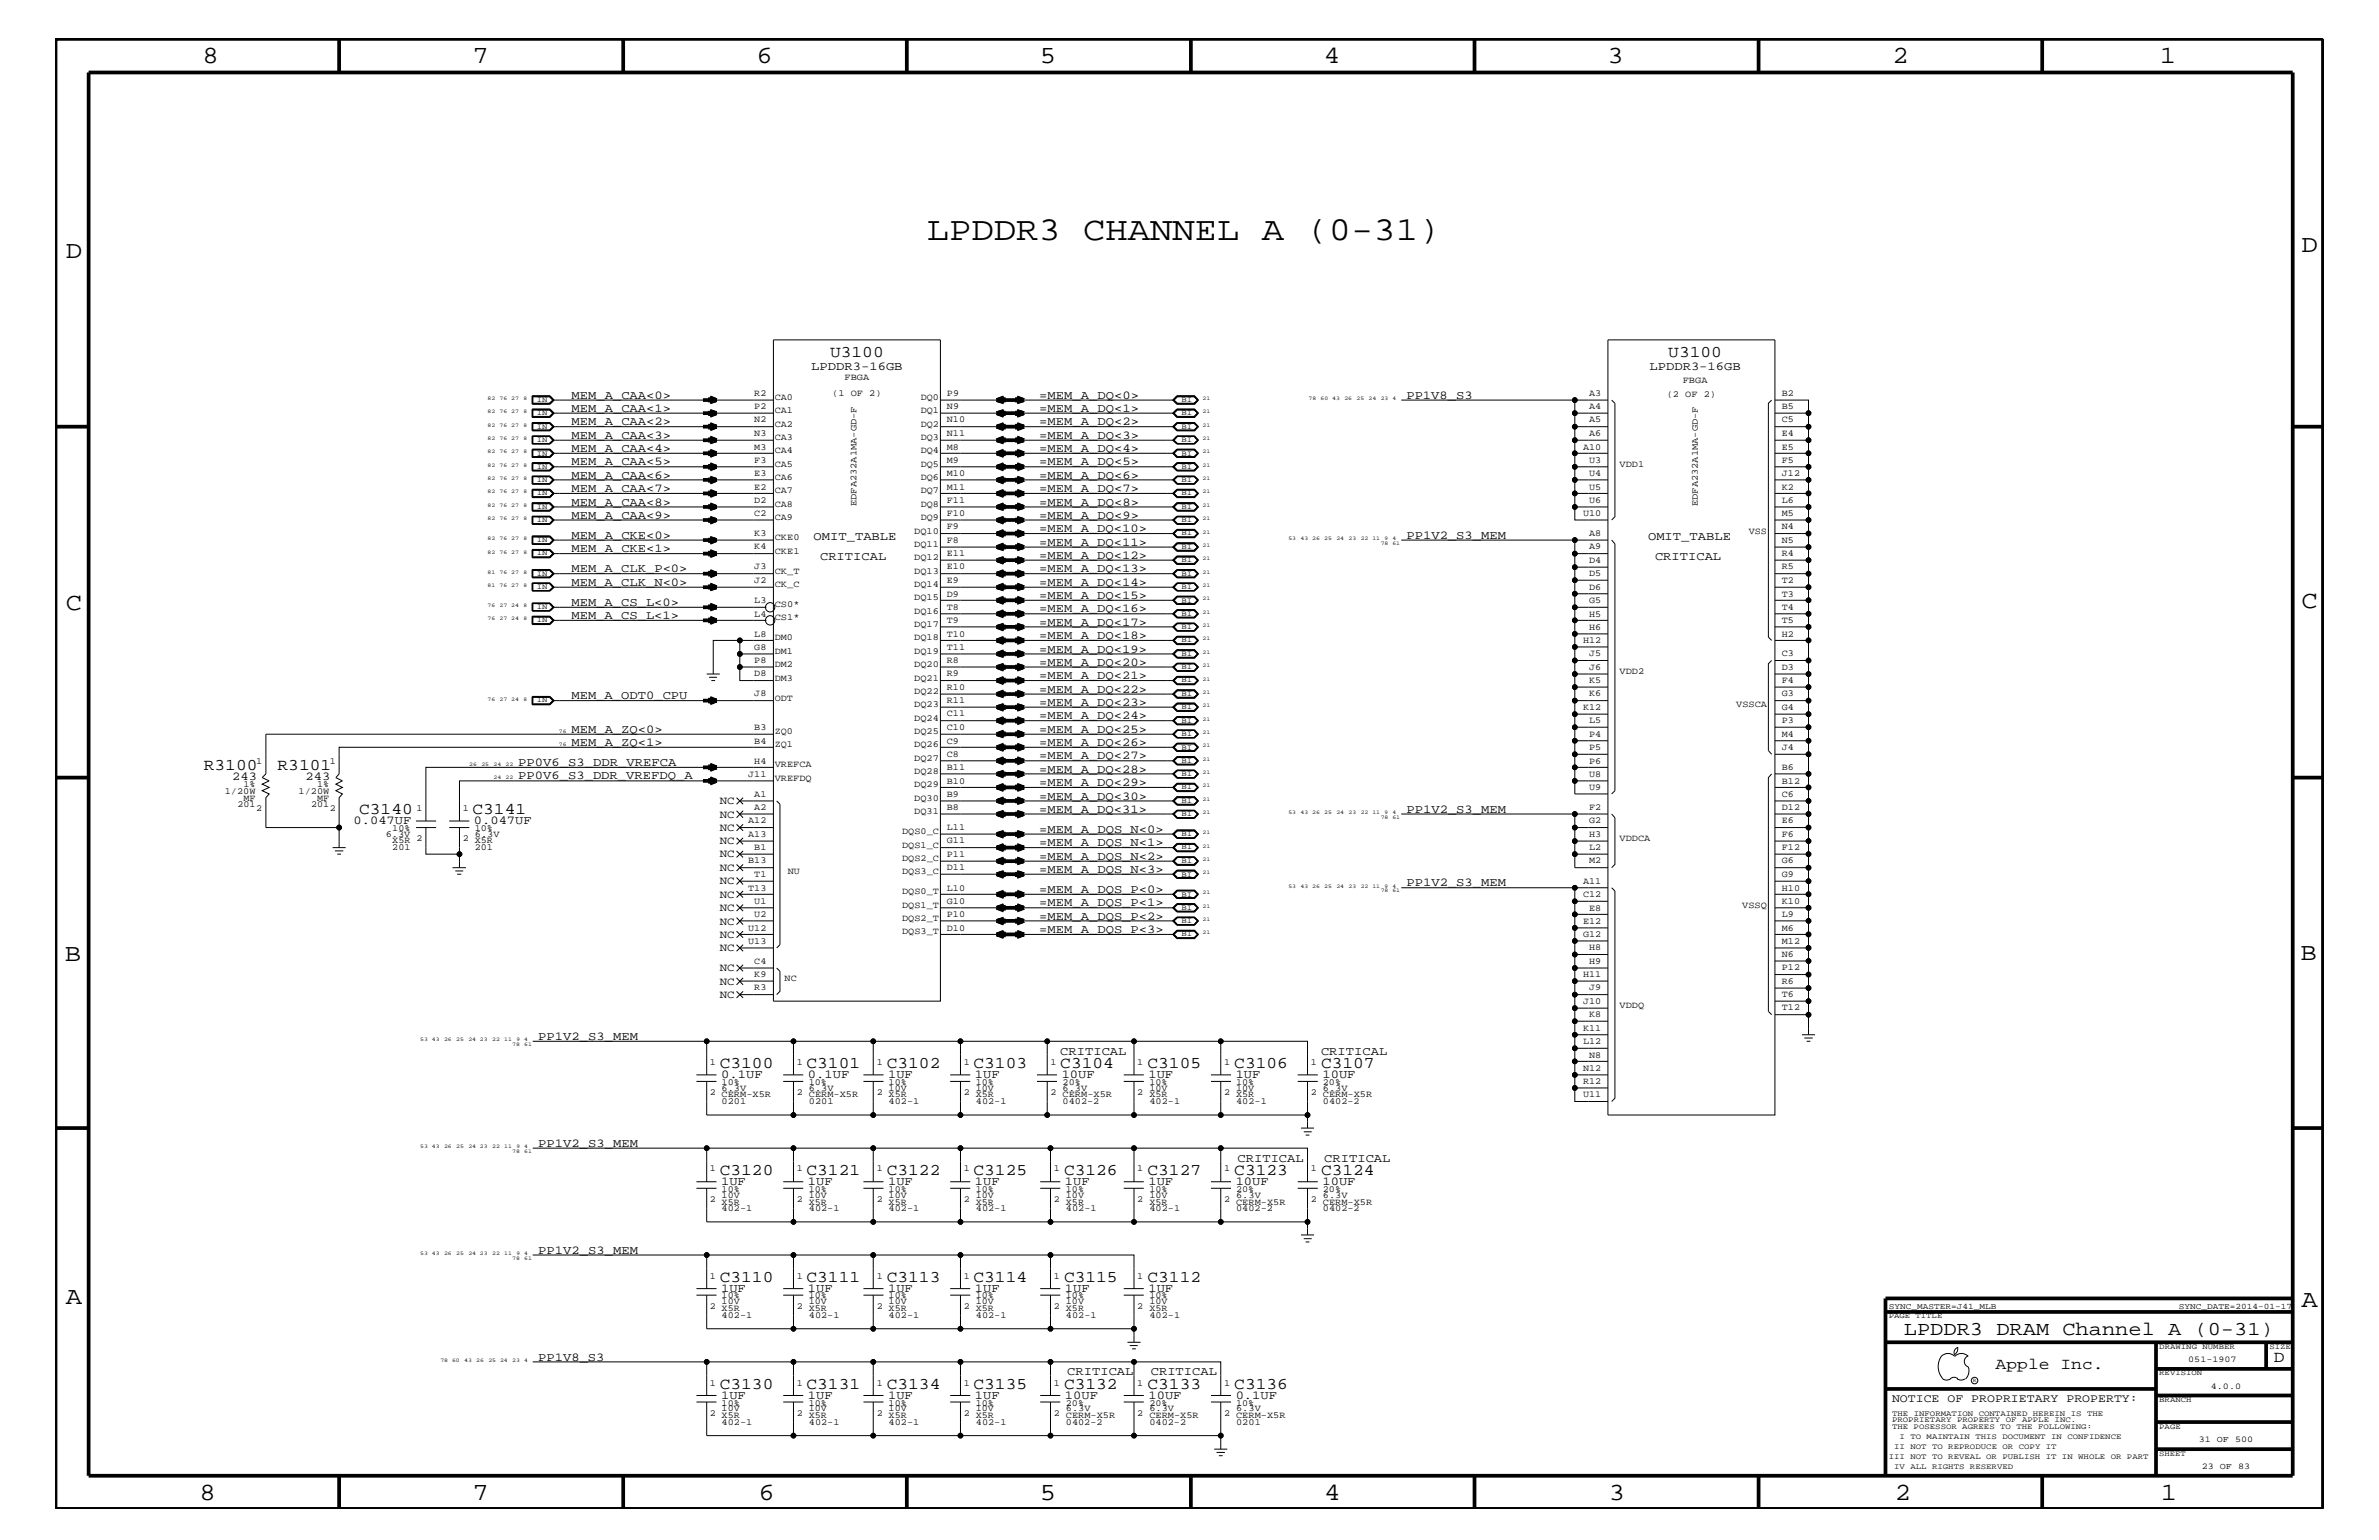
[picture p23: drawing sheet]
<svg xmlns="http://www.w3.org/2000/svg" width="432mm" height="279mm" viewBox="0 0 432 279" stroke-linecap="round" stroke-linejoin="round" font-family="sans-serif">
<defs><g id="words">
<text font-size="6.1" x="168.2" y="43.5">LPDDR3 CHANNEL A (0-31)</text>
<g font-size="4.5">
<text x="36.7" y="11.5">8</text>
<text x="85.8" y="11.5">7</text>
<text x="137.3" y="11.5">6</text>
<text x="188.7" y="11.5">5</text>
<text x="240.3" y="11.5">4</text>
<text x="291.8" y="11.5">3</text>
<text x="343.5" y="11.5">2</text>
<text x="392" y="11.5">1</text>
<text x="11.9" y="46.8">D</text>
<text x="417.7" y="45.7">D</text>
<text x="11.9" y="110.6">C</text>
<text x="417.7" y="110.3">C</text>
<text x="11.8" y="174.3">B</text>
<text x="417.6" y="174.2">B</text>
<text x="11.9" y="236.7">A</text>
<text x="417.7" y="237.1">A</text>
<text x="36.2" y="272.1">8</text>
<text x="85.8" y="272.1">7</text>
<text x="137.7" y="272.1">6</text>
<text x="188.7" y="272.1">5</text>
<text x="240.4" y="272.1">4</text>
<text x="292" y="272.1">3</text>
<text x="343.9" y="272.1">2</text>
<text x="392.2" y="272.1">1</text>
</g>
<text font-size="3.6" x="345.6" y="242.3">LPDDR3 DRAM Channel A (0-31)</text>
<g font-size="3">
<text x="150.7" y="64.7">U3100</text>
<text x="302.8" y="64.7">U3100</text>
<text x="37" y="139.7">R3100</text>
<text x="50.4" y="139.7">R3101</text>
<text x="65.2" y="147.7">C3140</text>
<text x="85.8" y="147.7">C3141</text>
<text x="130.6" y="193.7">C3100</text>
<text x="146.4" y="193.7">C3101</text>
<text x="161" y="193.7">C3102</text>
<text x="176.7" y="193.7">C3103</text>
<text x="192.4" y="193.7">C3104</text>
<text x="208.3" y="193.7">C3105</text>
<text x="224" y="193.7">C3106</text>
<text x="239.8" y="193.7">C3107</text>
<text x="130.6" y="213.2">C3120</text>
<text x="146.4" y="213.2">C3121</text>
<text x="161" y="213.2">C3122</text>
<text x="176.7" y="213.2">C3125</text>
<text x="193.1" y="213.2">C3126</text>
<text x="208.3" y="213.2">C3127</text>
<text x="224" y="213.2">C3123</text>
<text x="239.8" y="213.2">C3124</text>
<text x="130.6" y="232.6">C3110</text>
<text x="146.4" y="232.6">C3111</text>
<text x="161" y="232.6">C3113</text>
<text x="176.7" y="232.6">C3114</text>
<text x="193.1" y="232.6">C3115</text>
<text x="208.3" y="232.6">C3112</text>
<text x="130.6" y="252">C3130</text>
<text x="146.4" y="252">C3131</text>
<text x="161" y="252">C3134</text>
<text x="176.7" y="252">C3135</text>
<text x="193.1" y="252">C3132</text>
<text x="208.3" y="252">C3133</text>
<text x="224" y="252">C3136</text>
<text x="362.2" y="248.4">Apple Inc.</text>
<text x="412.7" y="247.1">D</text>
</g>
<g font-size="2.2">
<text x="147.2" y="67.1">LPDDR3-16GB</text>
<text x="299.4" y="67.1">LPDDR3-16GB</text>
<text x="103.7" y="77.2">MEM_A_CAA&lt;2&gt;</text>
<text x="103.7" y="74.7">MEM_A_CAA&lt;1&gt;</text>
<text x="103.7" y="72.3">MEM_A_CAA&lt;0&gt;</text>
<text x="188.6" y="72.3">=MEM_A_DQ&lt;0&gt;</text>
<text x="188.6" y="74.7">=MEM_A_DQ&lt;1&gt;</text>
<text x="188.6" y="77.2">=MEM_A_DQ&lt;2&gt;</text>
<text x="255.3" y="72.3">PP1V8_S3</text>
<text x="103.7" y="82">MEM_A_CAA&lt;4&gt;</text>
<text x="103.7" y="79.6">MEM_A_CAA&lt;3&gt;</text>
<text x="188.6" y="82">=MEM_A_DQ&lt;4&gt;</text>
<text x="188.6" y="79.6">=MEM_A_DQ&lt;3&gt;</text>
<text x="103.7" y="89.3">MEM_A_CAA&lt;7&gt;</text>
<text x="103.7" y="86.9">MEM_A_CAA&lt;6&gt;</text>
<text x="103.7" y="84.4">MEM_A_CAA&lt;5&gt;</text>
<text x="188.6" y="86.9">=MEM_A_DQ&lt;6&gt;</text>
<text x="188.6" y="89.3">=MEM_A_DQ&lt;7&gt;</text>
<text x="188.6" y="84.4">=MEM_A_DQ&lt;5&gt;</text>
<text x="103.7" y="94.2">MEM_A_CAA&lt;9&gt;</text>
<text x="103.7" y="91.7">MEM_A_CAA&lt;8&gt;</text>
<text x="188.6" y="94.2">=MEM_A_DQ&lt;9&gt;</text>
<text x="188.6" y="91.7">=MEM_A_DQ&lt;8&gt;</text>
<text x="103.7" y="100.2">MEM_A_CKE&lt;1&gt;</text>
<text x="103.7" y="97.7">MEM_A_CKE&lt;0&gt;</text>
<text x="147.7" y="98">OMIT_TABLE</text>
<text x="148.8" y="101.6">CRITICAL</text>
<text x="188.6" y="99">=MEM_A_DQ&lt;11&gt;</text>
<text x="188.6" y="96.5">=MEM_A_DQ&lt;10&gt;</text>
<text x="188.6" y="101.4">=MEM_A_DQ&lt;12&gt;</text>
<text x="255.3" y="97.7">PP1V2_S3_MEM</text>
<text x="299.1" y="98">OMIT_TABLE</text>
<text x="300.4" y="101.6">CRITICAL</text>
<text x="103.7" y="106.3">MEM_A_CLK_N&lt;0&gt;</text>
<text x="103.7" y="103.8">MEM_A_CLK_P&lt;0&gt;</text>
<text x="188.6" y="106.3">=MEM_A_DQ&lt;14&gt;</text>
<text x="188.6" y="103.8">=MEM_A_DQ&lt;13&gt;</text>
<text x="103.7" y="112.3">MEM_A_CS_L&lt;1&gt;</text>
<text x="103.7" y="109.9">MEM_A_CS_L&lt;0&gt;</text>
<text x="188.6" y="111.1">=MEM_A_DQ&lt;16&gt;</text>
<text x="188.6" y="113.6">=MEM_A_DQ&lt;17&gt;</text>
<text x="188.6" y="108.7">=MEM_A_DQ&lt;15&gt;</text>
<text x="188.6" y="115.9">=MEM_A_DQ&lt;18&gt;</text>
<text x="188.6" y="118.4">=MEM_A_DQ&lt;19&gt;</text>
<text x="188.6" y="125.7">=MEM_A_DQ&lt;22&gt;</text>
<text x="188.6" y="123.2">=MEM_A_DQ&lt;21&gt;</text>
<text x="188.6" y="120.8">=MEM_A_DQ&lt;20&gt;</text>
<text x="103.7" y="126.9">MEM_A_ODT0_CPU</text>
<text x="188.6" y="130.5">=MEM_A_DQ&lt;24&gt;</text>
<text x="188.6" y="128">=MEM_A_DQ&lt;23&gt;</text>
<text x="103.7" y="133">MEM_A_ZQ&lt;0&gt;</text>
<text x="103.7" y="135.3">MEM_A_ZQ&lt;1&gt;</text>
<text x="188.6" y="137.8">=MEM_A_DQ&lt;27&gt;</text>
<text x="188.6" y="135.3">=MEM_A_DQ&lt;26&gt;</text>
<text x="188.6" y="133">=MEM_A_DQ&lt;25&gt;</text>
<text x="42.2" y="141.5">243</text>
<text x="55.5" y="141.5">243</text>
<text x="94.1" y="139">PP0V6_S3_DDR_VREFCA</text>
<text x="94.1" y="141.4">PP0V6_S3_DDR_VREFDQ_A</text>
<text x="188.6" y="140.2">=MEM_A_DQ&lt;28&gt;</text>
<text x="188.6" y="142.6">=MEM_A_DQ&lt;29&gt;</text>
<text x="64.2" y="149.5">0.047UF</text>
<text x="86" y="149.5">0.047UF</text>
<text x="188.6" y="147.5">=MEM_A_DQ&lt;31&gt;</text>
<text x="188.6" y="145.1">=MEM_A_DQ&lt;30&gt;</text>
<text x="255.3" y="147.5">PP1V2_S3_MEM</text>
<text x="188.6" y="156">=MEM_A_DQS_N&lt;2&gt;</text>
<text x="188.6" y="151.1">=MEM_A_DQS_N&lt;0&gt;</text>
<text x="188.6" y="153.5">=MEM_A_DQS_N&lt;1&gt;</text>
<text x="188.6" y="158.4">=MEM_A_DQS_N&lt;3&gt;</text>
<text x="188.6" y="162">=MEM_A_DQS_P&lt;0&gt;</text>
<text x="255.3" y="160.8">PP1V2_S3_MEM</text>
<text x="188.6" y="166.9">=MEM_A_DQS_P&lt;2&gt;</text>
<text x="188.6" y="164.5">=MEM_A_DQS_P&lt;1&gt;</text>
<text x="188.6" y="169.3">=MEM_A_DQS_P&lt;3&gt;</text>
<text x="97.7" y="188.7">PP1V2_S3_MEM</text>
<text x="192.4" y="191.4">CRITICAL</text>
<text x="239.8" y="191.4">CRITICAL</text>
<text x="130.9" y="195.6">0.1UF</text>
<text x="146.6" y="195.6">0.1UF</text>
<text x="161.2" y="195.6">1UF</text>
<text x="177" y="195.6">1UF</text>
<text x="192.7" y="195.6">10UF</text>
<text x="208.4" y="195.6">1UF</text>
<text x="224.3" y="195.6">1UF</text>
<text x="240" y="195.6">10UF</text>
<text x="97.7" y="208.1">PP1V2_S3_MEM</text>
<text x="130.9" y="215">1UF</text>
<text x="146.6" y="215">1UF</text>
<text x="161.2" y="215">1UF</text>
<text x="177" y="215">1UF</text>
<text x="193.3" y="215">1UF</text>
<text x="208.4" y="215">1UF</text>
<text x="224.3" y="215">10UF</text>
<text x="224.6" y="210.8">CRITICAL</text>
<text x="240" y="215">10UF</text>
<text x="240.4" y="210.8">CRITICAL</text>
<text x="97.7" y="227.5">PP1V2_S3_MEM</text>
<text x="130.9" y="234.4">1UF</text>
<text x="146.6" y="234.4">1UF</text>
<text x="161.2" y="234.4">1UF</text>
<text x="177" y="234.4">1UF</text>
<text x="193.3" y="234.4">1UF</text>
<text x="208.4" y="234.4">1UF</text>
<text x="97.7" y="246.9">PP1V8_S3</text>
<text x="193.7" y="249.5">CRITICAL</text>
<text x="208.9" y="249.5">CRITICAL</text>
<text x="130.9" y="253.8">1UF</text>
<text x="146.6" y="253.8">1UF</text>
<text x="161.2" y="253.8">1UF</text>
<text x="177" y="253.8">1UF</text>
<text x="193.3" y="253.8">10UF</text>
<text x="208.4" y="253.8">10UF</text>
<text x="224.3" y="253.8">0.1UF</text>
</g>
<text font-size="2.1" x="343.4" y="254.4">NOTICE OF PROPRIETARY PROPERTY:</text>
<g font-size="2">
<text x="130.6" y="148.4">NC</text>
<text x="130.6" y="145.9">NC</text>
<text x="130.6" y="155.6">NC</text>
<text x="130.6" y="153.2">NC</text>
<text x="130.6" y="150.7">NC</text>
<text x="130.6" y="160.5">NC</text>
<text x="130.6" y="158">NC</text>
<text x="130.6" y="167.8">NC</text>
<text x="130.6" y="165.3">NC</text>
<text x="130.6" y="162.8">NC</text>
<text x="130.6" y="172.6">NC</text>
<text x="130.6" y="170.1">NC</text>
<text x="130.6" y="178.7">NC</text>
<text x="130.6" y="176.2">NC</text>
<text x="130.6" y="181">NC</text>
</g>
<g font-size="1.7">
<text x="136.9" y="71.8">R2</text>
<text x="151" y="71.9">(1 OF 2)</text>
<text x="153.3" y="68.9">FBGA</text>
<text x="171.9" y="71.8">P9</text>
<text x="288.5" y="71.8">A3</text>
<text x="302.5" y="72">(2 OF 2)</text>
<text x="305.4" y="69.5">FBGA</text>
<text x="323.4" y="71.8">B2</text>
<text x="136.9" y="74.3">P2</text>
<text x="136.9" y="76.7">N2</text>
<text x="140.6" y="72.6">CA0</text>
<text x="140.6" y="75">CA1</text>
<text x="140.6" y="77.4">CA2</text>
<text x="167.1" y="72.6">DQ0</text>
<text x="167.1" y="75">DQ1</text>
<text x="167.1" y="77.4">DQ2</text>
<text x="171.9" y="76.7">N10</text>
<text x="171.9" y="74.3">N9</text>
<text x="288.5" y="74.3">A4</text>
<text x="288.5" y="76.7">A5</text>
<text x="323.4" y="76.7">C5</text>
<text x="323.4" y="74.3">B5</text>
<text x="136.9" y="83.9">F3</text>
<text x="136.9" y="79.1">N3</text>
<text x="136.9" y="81.6">M3</text>
<text x="140.6" y="79.9">CA3</text>
<text x="140.6" y="82.2">CA4</text>
<text x="167.1" y="79.9">DQ3</text>
<text x="167.1" y="82.2">DQ4</text>
<text x="171.9" y="79.1">N11</text>
<text x="171.9" y="81.6">M8</text>
<text x="171.9" y="83.9">M9</text>
<text x="287.4" y="81.6">A10</text>
<text x="288.5" y="79.1">A6</text>
<text x="288.5" y="83.9">U3</text>
<text x="323.4" y="79.1">E4</text>
<text x="323.4" y="81.6">E5</text>
<text x="323.4" y="83.9">F5</text>
<text x="136.9" y="86.4">E3</text>
<text x="136.9" y="88.8">E2</text>
<text x="140.6" y="84.7">CA5</text>
<text x="140.6" y="87.1">CA6</text>
<text x="140.6" y="89.5">CA7</text>
<text x="167.1" y="84.7">DQ5</text>
<text x="167.1" y="87.1">DQ6</text>
<text x="167.1" y="89.5">DQ7</text>
<text x="171.9" y="86.4">M10</text>
<text x="171.9" y="88.8">M11</text>
<text x="288.5" y="86.4">U4</text>
<text x="288.5" y="88.8">U5</text>
<text x="294" y="84.7">VDD1</text>
<text x="323.4" y="86.4">J12</text>
<text x="323.4" y="88.8">K2</text>
<text x="136.9" y="91.2">D2</text>
<text x="136.9" y="93.7">C2</text>
<text x="140.6" y="92">CA8</text>
<text x="140.6" y="94.3">CA9</text>
<text x="155.4" y="91.8" transform="rotate(-90 155.4 91.8)">EDFA232A1MA-GD-F</text>
<text x="167.1" y="92">DQ8</text>
<text x="167.1" y="94.3">DQ9</text>
<text x="171.9" y="91.2">F11</text>
<text x="171.9" y="93.7">F10</text>
<text x="287.4" y="93.7">U10</text>
<text x="288.5" y="91.2">U6</text>
<text x="308.2" y="91.8" transform="rotate(-90 308.2 91.8)">EDFA232A1MA-GD-F</text>
<text x="323.4" y="91.2">L6</text>
<text x="323.4" y="93.7">M5</text>
<text x="136.9" y="99.7">K4</text>
<text x="136.9" y="97.3">K3</text>
<text x="140.6" y="100.4">CKE1</text>
<text x="140.6" y="98">CKE0</text>
<text x="165.9" y="96.8">DQ10</text>
<text x="165.9" y="99.3">DQ11</text>
<text x="165.9" y="101.6">DQ12</text>
<text x="171.9" y="96">F9</text>
<text x="171.9" y="98.5">F8</text>
<text x="171.9" y="101">E11</text>
<text x="288.5" y="99.7">A9</text>
<text x="288.5" y="97.3">A8</text>
<text x="317.4" y="96.8">VSS</text>
<text x="323.4" y="96">N4</text>
<text x="323.4" y="98.5">N5</text>
<text x="323.4" y="101">R4</text>
<text x="136.9" y="103.3">J3</text>
<text x="136.9" y="105.8">J2</text>
<text x="140.6" y="104.1">CK_T</text>
<text x="140.6" y="106.5">CK_C</text>
<text x="165.9" y="104.1">DQ13</text>
<text x="165.9" y="106.5">DQ14</text>
<text x="171.9" y="103.3">E10</text>
<text x="171.9" y="105.8">E9</text>
<text x="288.5" y="104.6">D5</text>
<text x="288.5" y="102.1">D4</text>
<text x="288.5" y="107">D6</text>
<text x="323.4" y="103.3">R5</text>
<text x="323.4" y="105.8">T2</text>
<text x="136.9" y="109.4">L3</text>
<text x="136.9" y="111.9">L4</text>
<text x="140.6" y="110.2">CS0*</text>
<text x="140.6" y="112.6">CS1*</text>
<text x="165.9" y="108.9">DQ15</text>
<text x="165.9" y="111.4">DQ16</text>
<text x="165.9" y="113.7">DQ17</text>
<text x="171.9" y="108.2">D9</text>
<text x="171.9" y="110.6">T8</text>
<text x="171.9" y="113.1">T9</text>
<text x="288.5" y="109.4">G5</text>
<text x="288.5" y="111.9">H5</text>
<text x="323.4" y="108.2">T3</text>
<text x="323.4" y="110.6">T4</text>
<text x="323.4" y="113.1">T5</text>
<text x="136.9" y="117.9">G8</text>
<text x="136.9" y="115.5">L8</text>
<text x="140.6" y="118.6">DM1</text>
<text x="140.6" y="116.2">DM0</text>
<text x="165.9" y="116.2">DQ18</text>
<text x="165.9" y="118.6">DQ19</text>
<text x="171.9" y="115.5">T10</text>
<text x="171.9" y="117.9">T11</text>
<text x="287.4" y="116.7">H12</text>
<text x="288.5" y="114.2">H6</text>
<text x="288.5" y="119.1">J5</text>
<text x="323.4" y="115.5">H2</text>
<text x="323.4" y="119.1">C3</text>
<text x="136.9" y="120.3">P8</text>
<text x="136.9" y="122.7">D8</text>
<text x="140.6" y="121">DM2</text>
<text x="140.6" y="123.5">DM3</text>
<text x="165.9" y="121">DQ20</text>
<text x="165.9" y="123.5">DQ21</text>
<text x="165.9" y="125.9">DQ22</text>
<text x="171.9" y="120.3">R8</text>
<text x="171.9" y="122.7">R9</text>
<text x="171.9" y="125.2">R10</text>
<text x="288.5" y="121.5">J6</text>
<text x="288.5" y="124">K5</text>
<text x="294" y="122.3">VDD2</text>
<text x="323.4" y="121.5">D3</text>
<text x="323.4" y="124">F4</text>
<text x="136.9" y="126.4">J8</text>
<text x="140.6" y="127.1">ODT</text>
<text x="165.9" y="128.3">DQ23</text>
<text x="165.9" y="130.8">DQ24</text>
<text x="171.9" y="127.6">R11</text>
<text x="171.9" y="130">C11</text>
<text x="287.4" y="128.8">K12</text>
<text x="288.5" y="126.4">K6</text>
<text x="288.5" y="131.3">L5</text>
<text x="315.1" y="128.3">VSSCA</text>
<text x="323.4" y="126.4">G3</text>
<text x="323.4" y="128.8">G4</text>
<text x="323.4" y="131.3">P3</text>
<text x="136.9" y="132.4">B3</text>
<text x="136.9" y="134.9">B4</text>
<text x="140.6" y="133.2">ZQ0</text>
<text x="140.6" y="135.6">ZQ1</text>
<text x="165.9" y="133.2">DQ25</text>
<text x="165.9" y="135.6">DQ26</text>
<text x="171.9" y="132.4">C10</text>
<text x="171.9" y="134.9">C9</text>
<text x="171.9" y="137.3">C8</text>
<text x="288.5" y="133.6">P4</text>
<text x="288.5" y="136.1">P5</text>
<text x="323.4" y="133.6">M4</text>
<text x="323.4" y="136.1">J4</text>
<text x="44.2" y="142.9">1%</text>
<text x="46.5" y="138.6">1</text>
<text x="57.6" y="142.9">1%</text>
<text x="59.9" y="138.6">1</text>
<text x="135.8" y="140.9">J11</text>
<text x="136.9" y="138.5">H4</text>
<text x="140.6" y="139.2">VREFCA</text>
<text x="140.6" y="141.7">VREFDQ</text>
<text x="165.9" y="138">DQ27</text>
<text x="165.9" y="140.4">DQ28</text>
<text x="165.9" y="142.9">DQ29</text>
<text x="171.9" y="139.7">B11</text>
<text x="171.9" y="142.2">B10</text>
<text x="288.5" y="138.5">P6</text>
<text x="288.5" y="140.9">U8</text>
<text x="288.5" y="143.4">U9</text>
<text x="323.4" y="139.7">B6</text>
<text x="323.4" y="142.2">B12</text>
<text x="40.8" y="144">1/20W</text>
<text x="43.1" y="146.5">201</text>
<text x="44.2" y="145.3">MF</text>
<text x="46.5" y="147.1">2</text>
<text x="54.2" y="144">1/20W</text>
<text x="56.5" y="146.5">201</text>
<text x="57.6" y="145.3">MF</text>
<text x="59.9" y="147.1">2</text>
<text x="75.6" y="147.1">1</text>
<text x="84" y="147.1">1</text>
<text x="135.8" y="149.4">A12</text>
<text x="136.9" y="147">A2</text>
<text x="136.9" y="144.6">A1</text>
<text x="165.9" y="145.3">DQ30</text>
<text x="165.9" y="147.7">DQ31</text>
<text x="171.9" y="144.6">B9</text>
<text x="171.9" y="147">B8</text>
<text x="288.5" y="147">F2</text>
<text x="288.5" y="149.4">G2</text>
<text x="323.4" y="144.6">C6</text>
<text x="323.4" y="147">D12</text>
<text x="323.4" y="149.4">E6</text>
<text x="70" y="151.8">6.3V</text>
<text x="71.2" y="153">X5R</text>
<text x="71.2" y="154.3">201</text>
<text x="71.2" y="150.7">10%</text>
<text x="75.6" y="152.6">2</text>
<text x="84" y="152.6">2</text>
<text x="86.2" y="153">X5R</text>
<text x="86.2" y="154.3">201</text>
<text x="86.2" y="150.7">10%</text>
<text x="86.2" y="151.8">6.3V</text>
<text x="135.8" y="151.8">A13</text>
<text x="136.9" y="154.3">B1</text>
<text x="163.7" y="151.3">DQS0_C</text>
<text x="163.7" y="153.8">DQS1_C</text>
<text x="171.9" y="150.7">L11</text>
<text x="171.9" y="153">G11</text>
<text x="171.9" y="155.5">P11</text>
<text x="288.5" y="151.8">H3</text>
<text x="288.5" y="154.3">L2</text>
<text x="294" y="152.6">VDDCA</text>
<text x="323.4" y="151.8">F6</text>
<text x="323.4" y="154.3">F12</text>
<text x="135.8" y="156.7">B13</text>
<text x="135.8" y="161.6">T13</text>
<text x="136.9" y="159.1">T1</text>
<text x="143" y="158.6">NU</text>
<text x="163.7" y="156.2">DQS2_C</text>
<text x="163.7" y="158.6">DQS3_C</text>
<text x="171.9" y="161.6">L10</text>
<text x="171.9" y="157.9">D11</text>
<text x="287.4" y="160.3">A11</text>
<text x="288.5" y="156.7">M2</text>
<text x="323.4" y="156.7">G6</text>
<text x="323.4" y="159.1">G9</text>
<text x="323.4" y="161.6">H10</text>
<text x="136.9" y="163.9">U1</text>
<text x="136.9" y="166.4">U2</text>
<text x="163.7" y="162.2">DQS0_T</text>
<text x="163.7" y="164.7">DQS1_T</text>
<text x="163.7" y="167.1">DQS2_T</text>
<text x="171.9" y="163.9">G10</text>
<text x="171.9" y="166.4">P10</text>
<text x="287.4" y="162.8">C12</text>
<text x="287.4" y="167.6">E12</text>
<text x="288.5" y="165.2">E8</text>
<text x="316.2" y="164.7">VSSQ</text>
<text x="323.4" y="163.9">K10</text>
<text x="323.4" y="166.4">L9</text>
<text x="135.8" y="171.2">U13</text>
<text x="135.8" y="168.9">U12</text>
<text x="163.7" y="169.5">DQS3_T</text>
<text x="171.9" y="168.9">D10</text>
<text x="287.4" y="170">G12</text>
<text x="288.5" y="172.4">H8</text>
<text x="323.4" y="168.9">M6</text>
<text x="323.4" y="171.2">M12</text>
<text x="323.4" y="173.7">N6</text>
<text x="136.9" y="174.9">C4</text>
<text x="136.9" y="177.3">K9</text>
<text x="136.9" y="179.7">R3</text>
<text x="142.4" y="178">NC</text>
<text x="287.4" y="177.3">H11</text>
<text x="288.5" y="174.9">H9</text>
<text x="288.5" y="179.7">J9</text>
<text x="323.4" y="176.1">P12</text>
<text x="323.4" y="178.5">R6</text>
<text x="287.4" y="182.1">J10</text>
<text x="288.5" y="184.6">K8</text>
<text x="294" y="182.9">VDDQ</text>
<text x="323.4" y="181">T6</text>
<text x="323.4" y="183.3">T12</text>
<text x="287.4" y="187">K11</text>
<text x="287.4" y="189.4">L12</text>
<text x="288.5" y="191.9">N8</text>
<text x="128.9" y="193.2">1</text>
<text x="131" y="196.8">10%</text>
<text x="131" y="197.9">6.3V</text>
<text x="144.6" y="193.2">1</text>
<text x="146.8" y="197.9">6.3V</text>
<text x="146.8" y="196.8">10%</text>
<text x="159.2" y="193.2">1</text>
<text x="161.3" y="197.9">10V</text>
<text x="161.3" y="196.8">10%</text>
<text x="174.9" y="193.2">1</text>
<text x="177.1" y="196.8">10%</text>
<text x="177.1" y="197.9">10V</text>
<text x="190.7" y="193.2">1</text>
<text x="192.9" y="196.8">20%</text>
<text x="192.9" y="197.9">6.3V</text>
<text x="206.4" y="193.2">1</text>
<text x="208.6" y="196.8">10%</text>
<text x="208.6" y="197.9">10V</text>
<text x="222.2" y="193.2">1</text>
<text x="224.4" y="196.8">10%</text>
<text x="224.4" y="197.9">10V</text>
<text x="237.9" y="193.2">1</text>
<text x="240.1" y="197.9">6.3V</text>
<text x="240.1" y="196.8">20%</text>
<text x="287.4" y="194.3">N12</text>
<text x="287.4" y="196.7">R12</text>
<text x="128.9" y="198.7">2</text>
<text x="131" y="199.1">CERM-X5R</text>
<text x="131" y="200.3">0201</text>
<text x="144.6" y="198.7">2</text>
<text x="146.8" y="199.1">CERM-X5R</text>
<text x="146.8" y="200.3">0201</text>
<text x="159.2" y="198.7">2</text>
<text x="161.3" y="199.1">X5R</text>
<text x="161.3" y="200.3">402-1</text>
<text x="174.9" y="198.7">2</text>
<text x="177.1" y="199.1">X5R</text>
<text x="177.1" y="200.3">402-1</text>
<text x="190.7" y="198.7">2 CERM-X5R</text>
<text x="192.9" y="200.3">0402-2</text>
<text x="206.4" y="198.7">2 X5R</text>
<text x="208.6" y="200.3">402-1</text>
<text x="222.2" y="198.7">2</text>
<text x="224.4" y="199.1">X5R</text>
<text x="224.4" y="200.3">402-1</text>
<text x="237.9" y="198.7">2</text>
<text x="240.1" y="200.3">0402-2</text>
<text x="240.1" y="199.1">CERM-X5R</text>
<text x="287.4" y="199.1">U11</text>
<text x="128.9" y="212.5">1</text>
<text x="144.6" y="212.5">1</text>
<text x="159.2" y="212.5">1</text>
<text x="174.9" y="212.5">1</text>
<text x="191.3" y="212.5">1</text>
<text x="206.4" y="212.5">1</text>
<text x="222.2" y="212.5">1</text>
<text x="237.9" y="212.5">1</text>
<text x="128.9" y="218">2</text>
<text x="131" y="218.6">X5R</text>
<text x="131" y="216.2">10%</text>
<text x="131" y="217.3">10V</text>
<text x="131" y="219.7">402-1</text>
<text x="144.6" y="218">2</text>
<text x="146.8" y="219.7">402-1</text>
<text x="146.8" y="217.3">10V</text>
<text x="146.8" y="218.6">X5R</text>
<text x="146.8" y="216.2">10%</text>
<text x="159.2" y="218">2</text>
<text x="161.3" y="219.7">402-1</text>
<text x="161.3" y="217.3">10V</text>
<text x="161.3" y="218.6">X5R</text>
<text x="161.3" y="216.2">10%</text>
<text x="174.9" y="218">2</text>
<text x="177.1" y="218.6">X5R</text>
<text x="177.1" y="219.7">402-1</text>
<text x="177.1" y="217.3">10V</text>
<text x="177.1" y="216.2">10%</text>
<text x="191.3" y="218">2</text>
<text x="193.5" y="218.6">X5R</text>
<text x="193.5" y="219.7">402-1</text>
<text x="193.5" y="217.3">10V</text>
<text x="193.5" y="216.2">10%</text>
<text x="206.4" y="218">2</text>
<text x="208.6" y="219.7">402-1</text>
<text x="208.6" y="217.3">10V</text>
<text x="208.6" y="218.6">X5R</text>
<text x="208.6" y="216.2">10%</text>
<text x="222.2" y="218">2</text>
<text x="224.4" y="216.2">20%</text>
<text x="224.4" y="218.6">CERM-X5R</text>
<text x="224.4" y="217.3">6.3V</text>
<text x="224.4" y="219.7">0402-2</text>
<text x="237.9" y="218">2</text>
<text x="240.1" y="218.6">CERM-X5R</text>
<text x="240.1" y="217.3">6.3V</text>
<text x="240.1" y="216.2">20%</text>
<text x="240.1" y="219.7">0402-2</text>
<text x="128.9" y="232">1</text>
<text x="144.6" y="232">1</text>
<text x="159.2" y="232">1</text>
<text x="174.9" y="232">1</text>
<text x="191.3" y="232">1</text>
<text x="206.4" y="232">1</text>
<text x="128.9" y="237.4">2</text>
<text x="131" y="239.1">402-1</text>
<text x="131" y="235.6">10%</text>
<text x="131" y="236.7">10V</text>
<text x="131" y="237.9">X5R</text>
<text x="144.6" y="237.4">2</text>
<text x="146.8" y="237.9">X5R</text>
<text x="146.8" y="239.1">402-1</text>
<text x="146.8" y="235.6">10%</text>
<text x="146.8" y="236.7">10V</text>
<text x="159.2" y="237.4">2</text>
<text x="161.3" y="239.1">402-1</text>
<text x="161.3" y="235.6">10%</text>
<text x="161.3" y="237.9">X5R</text>
<text x="161.3" y="236.7">10V</text>
<text x="174.9" y="237.4">2</text>
<text x="177.1" y="239.1">402-1</text>
<text x="177.1" y="235.6">10%</text>
<text x="177.1" y="237.9">X5R</text>
<text x="177.1" y="236.7">10V</text>
<text x="191.3" y="237.4">2</text>
<text x="193.5" y="237.9">X5R</text>
<text x="193.5" y="239.1">402-1</text>
<text x="193.5" y="235.6">10%</text>
<text x="193.5" y="236.7">10V</text>
<text x="206.4" y="237.4">2</text>
<text x="208.6" y="236.7">10V</text>
<text x="208.6" y="235.6">10%</text>
<text x="208.6" y="239.1">402-1</text>
<text x="208.6" y="237.9">X5R</text>
<text x="128.9" y="251.4">1</text>
<text x="144.6" y="251.4">1</text>
<text x="159.2" y="251.4">1</text>
<text x="174.9" y="251.4">1</text>
<text x="191.3" y="251.4">1</text>
<text x="206.4" y="251.4">1</text>
<text x="222.2" y="251.4">1</text>
<text x="128.9" y="256.8">2</text>
<text x="131" y="257.3">X5R</text>
<text x="131" y="255">10%</text>
<text x="131" y="256.1">10V</text>
<text x="144.6" y="256.8">2</text>
<text x="146.8" y="257.3">X5R</text>
<text x="146.8" y="255">10%</text>
<text x="146.8" y="256.1">10V</text>
<text x="159.2" y="256.8">2</text>
<text x="161.3" y="257.3">X5R</text>
<text x="161.3" y="255">10%</text>
<text x="161.3" y="256.1">10V</text>
<text x="174.9" y="256.8">2</text>
<text x="177.1" y="257.3">X5R</text>
<text x="177.1" y="255">10%</text>
<text x="177.1" y="256.1">10V</text>
<text x="191.3" y="256.8">2</text>
<text x="193.5" y="257.3">CERM-X5R</text>
<text x="193.5" y="255">20%</text>
<text x="193.5" y="256.1">6.3V</text>
<text x="206.4" y="256.8">2</text>
<text x="208.6" y="256.1">6.3V</text>
<text x="208.6" y="255">20%</text>
<text x="208.6" y="257.3">CERM-X5R</text>
<text x="222.2" y="256.8">2</text>
<text x="224.4" y="256.1">6.3V</text>
<text x="224.4" y="255">10%</text>
<text x="224.4" y="257.3">CERM-X5R</text>
<text x="131" y="258.5">402-1</text>
<text x="146.8" y="258.5">402-1</text>
<text x="161.3" y="258.5">402-1</text>
<text x="177.1" y="258.5">402-1</text>
<text x="193.5" y="258.5">0402-2</text>
<text x="208.6" y="258.5">0402-2</text>
<text x="224.4" y="258.5">0201</text>
</g>
<g font-size="1.6">
<text x="397.2" y="247.1">051-1907</text>
<text x="401.3" y="252">4.0.0</text>
<text x="399.1" y="261.6">31 OF 500</text>
<text x="399.6" y="266.6">23 OF 83</text>
</g>
<g font-size="1.5">
<text x="342.8" y="237.4">SYNC_MASTER=J41_MLB</text>
<text x="395.5" y="237.4">SYNC_DATE=2014-01-17</text>
</g>
<g font-size="1.4">
<text x="97.5" y="72.9">IN</text>
<text x="97.5" y="75.4">IN</text>
<text x="97.5" y="77.8">IN</text>
<text x="214.5" y="72.9">BI</text>
<text x="214.5" y="75.4">BI</text>
<text x="214.5" y="77.8">BI</text>
<text x="97.5" y="80.2">IN</text>
<text x="97.5" y="82.7">IN</text>
<text x="214.5" y="80.2">BI</text>
<text x="214.5" y="82.7">BI</text>
<text x="97.5" y="85">IN</text>
<text x="97.5" y="87.5">IN</text>
<text x="97.5" y="89.9">IN</text>
<text x="214.5" y="85">BI</text>
<text x="214.5" y="87.5">BI</text>
<text x="214.5" y="89.9">BI</text>
<text x="97.5" y="92.3">IN</text>
<text x="97.5" y="94.8">IN</text>
<text x="214.5" y="94.8">BI</text>
<text x="214.5" y="92.3">BI</text>
<text x="97.5" y="98.4">IN</text>
<text x="97.5" y="100.8">IN</text>
<text x="214.5" y="99.6">BI</text>
<text x="214.5" y="97.1">BI</text>
<text x="97.5" y="104.4">IN</text>
<text x="97.5" y="106.9">IN</text>
<text x="214.5" y="102.1">BI</text>
<text x="214.5" y="106.9">BI</text>
<text x="214.5" y="104.4">BI</text>
<text x="97.5" y="110.5">IN</text>
<text x="97.5" y="112.9">IN</text>
<text x="214.5" y="109.3">BI</text>
<text x="214.5" y="111.7">BI</text>
<text x="214.5" y="114.2">BI</text>
<text x="214.5" y="119">BI</text>
<text x="214.5" y="116.5">BI</text>
<text x="214.5" y="121.4">BI</text>
<text x="214.5" y="123.8">BI</text>
<text x="97.5" y="127.5">IN</text>
<text x="214.5" y="126.3">BI</text>
<text x="214.5" y="128.7">BI</text>
<text x="214.5" y="131.1">BI</text>
<text x="214.5" y="133.5">BI</text>
<text x="214.5" y="136">BI</text>
<text x="214.5" y="140.8">BI</text>
<text x="214.5" y="138.4">BI</text>
<text x="214.5" y="143.2">BI</text>
<text x="214.5" y="145.7">BI</text>
<text x="214.5" y="148.1">BI</text>
<text x="214.5" y="154.1">BI</text>
<text x="214.5" y="151.8">BI</text>
<text x="214.5" y="159">BI</text>
<text x="214.5" y="156.6">BI</text>
<text x="214.5" y="162.7">BI</text>
<text x="214.5" y="167.5">BI</text>
<text x="214.5" y="165">BI</text>
<text x="214.5" y="169.9">BI</text>
<text x="342.8" y="239.2">PAGE TITLE</text>
<text x="391.9" y="244.7">DRAWING NUMBER</text>
<text x="411.9" y="244.7">SIZE</text>
<text x="391.9" y="249.5">REVISION</text>
<text x="343.4" y="256.8">THE INFORMATION CONTAINED HEREIN IS THE</text>
<text x="391.9" y="254.4">BRANCH</text>
<text x="343.4" y="258">PROPRIETARY PROPERTY OF APPLE INC.</text>
<text x="343.4" y="259.3">THE POSESSOR AGREES TO THE FOLLOWING:</text>
<text x="343.8" y="262.9">II NOT TO REPRODUCE OR COPY IT</text>
<text x="344.8" y="261.1">I TO MAINTAIN THIS DOCUMENT IN CONFIDENCE</text>
<text x="391.9" y="259.3">PAGE</text>
<text x="342.8" y="264.7">III NOT TO REVEAL OR PUBLISH IT IN WHOLE OR PART</text>
<text x="343.8" y="266.6">IV ALL RIGHTS RESERVED</text>
<text x="391.9" y="264.1">SHEET</text>
</g>
<g font-size="1">
<text x="88.5" y="72.6">82</text>
<text x="88.5" y="75">82</text>
<text x="88.5" y="77.4">82</text>
<text x="90.7" y="72.6">76 27</text>
<text x="90.7" y="75">76 27</text>
<text x="90.7" y="77.4">76 27</text>
<text x="95" y="72.6">8</text>
<text x="95" y="75">8</text>
<text x="95" y="77.4">8</text>
<text x="218.3" y="72.6">21</text>
<text x="218.3" y="75">21</text>
<text x="218.3" y="77.4">21</text>
<text x="237.5" y="72.6">78</text>
<text x="239.7" y="72.6">60 43</text>
<text x="244" y="72.6">26</text>
<text x="246.2" y="72.6">25</text>
<text x="248.4" y="72.6">24</text>
<text x="250.6" y="72.6">23 4</text>
<text x="88.5" y="79.9">82</text>
<text x="88.5" y="82.2">82</text>
<text x="90.7" y="79.9">76 27</text>
<text x="90.7" y="82.2">76 27</text>
<text x="95" y="79.9">8</text>
<text x="95" y="82.2">8</text>
<text x="218.3" y="79.9">21</text>
<text x="218.3" y="82.2">21</text>
<text x="88.5" y="84.7">82</text>
<text x="88.5" y="87.1">82</text>
<text x="88.5" y="89.5">82</text>
<text x="90.7" y="84.7">76 27</text>
<text x="90.7" y="87.1">76 27</text>
<text x="90.7" y="89.5">76 27</text>
<text x="95" y="84.7">8</text>
<text x="95" y="87.1">8</text>
<text x="95" y="89.5">8</text>
<text x="218.3" y="84.7">21</text>
<text x="218.3" y="87.1">21</text>
<text x="218.3" y="89.5">21</text>
<text x="88.5" y="92">82</text>
<text x="88.5" y="94.3">82</text>
<text x="90.7" y="92">76 27</text>
<text x="90.7" y="94.3">76 27</text>
<text x="95" y="92">8</text>
<text x="95" y="94.3">8</text>
<text x="218.3" y="94.3">21</text>
<text x="218.3" y="92">21</text>
<text x="88.5" y="98">82</text>
<text x="88.5" y="100.4">82</text>
<text x="90.7" y="98">76 27</text>
<text x="90.7" y="100.4">76 27</text>
<text x="95" y="98">8</text>
<text x="95" y="100.4">8</text>
<text x="218.3" y="101.6">21</text>
<text x="218.3" y="99.3">21</text>
<text x="218.3" y="96.8">21</text>
<text x="233.8" y="98">53</text>
<text x="236.1" y="98">43 26</text>
<text x="240.4" y="98">25</text>
<text x="242.6" y="98">24</text>
<text x="244.8" y="98">23</text>
<text x="247" y="98">22 11</text>
<text x="250.6" y="98.9">78 61</text>
<text x="251.3" y="98">9</text>
<text x="252.7" y="98">4</text>
<text x="88.5" y="104.1">81</text>
<text x="88.5" y="106.5">81</text>
<text x="90.7" y="104.1">76 27</text>
<text x="90.7" y="106.5">76 27</text>
<text x="95" y="104.1">8</text>
<text x="95" y="106.5">8</text>
<text x="218.3" y="106.5">21</text>
<text x="218.3" y="104.1">21</text>
<text x="88.5" y="110.2">76</text>
<text x="88.5" y="112.6">76</text>
<text x="90.7" y="110.2">27 24</text>
<text x="90.7" y="112.6">27 24</text>
<text x="95" y="110.2">8</text>
<text x="95" y="112.6">8</text>
<text x="218.3" y="108.9">21</text>
<text x="218.3" y="113.7">21</text>
<text x="218.3" y="111.4">21</text>
<text x="218.3" y="118.6">21</text>
<text x="218.3" y="116.2">21</text>
<text x="218.3" y="121">21</text>
<text x="218.3" y="125.9">21</text>
<text x="218.3" y="123.5">21</text>
<text x="88.5" y="127.1">76</text>
<text x="90.7" y="127.1">27 24</text>
<text x="95" y="127.1">8</text>
<text x="218.3" y="128.3">21</text>
<text x="218.3" y="130.8">21</text>
<text x="101.4" y="133">76</text>
<text x="101.4" y="135.3">76</text>
<text x="218.3" y="133.2">21</text>
<text x="218.3" y="135.6">21</text>
<text x="85.2" y="139">26</text>
<text x="87.4" y="139">25</text>
<text x="89.6" y="141.4">24</text>
<text x="89.6" y="139">24</text>
<text x="91.8" y="141.4">22</text>
<text x="91.8" y="139">22</text>
<text x="218.3" y="140.4">21</text>
<text x="218.3" y="138">21</text>
<text x="218.3" y="142.9">21</text>
<text x="218.3" y="145.3">21</text>
<text x="218.3" y="147.7">21</text>
<text x="233.8" y="147.7">53</text>
<text x="236.1" y="147.7">43 26</text>
<text x="240.4" y="147.7">25</text>
<text x="242.6" y="147.7">24</text>
<text x="244.8" y="147.7">23</text>
<text x="247" y="147.7">22 11</text>
<text x="250.6" y="148.6">78 61</text>
<text x="251.3" y="147.7">9</text>
<text x="252.7" y="147.7">4</text>
<text x="218.3" y="153.8">21</text>
<text x="218.3" y="151.3">21</text>
<text x="218.3" y="158.6">21</text>
<text x="218.3" y="156.2">21</text>
<text x="233.8" y="161.1">53</text>
<text x="236.1" y="161.1">43 26</text>
<text x="240.4" y="161.1">25</text>
<text x="242.6" y="161.1">24</text>
<text x="244.8" y="161.1">23</text>
<text x="247" y="161.1">22 11</text>
<text x="250.6" y="161.9">78 61</text>
<text x="251.3" y="161.1">9</text>
<text x="252.7" y="161.1">4</text>
<text x="218.3" y="162.2">21</text>
<text x="218.3" y="167.1">21</text>
<text x="218.3" y="164.7">21</text>
<text x="218.3" y="169.5">21</text>
<text x="76.3" y="188.9">53 43</text>
<text x="80.6" y="188.9">26</text>
<text x="82.8" y="188.9">25</text>
<text x="85" y="188.9">24 23</text>
<text x="89.3" y="188.9">22</text>
<text x="91.5" y="188.9">11</text>
<text x="93" y="189.9">78</text>
<text x="93.7" y="188.9">9</text>
<text x="95.2" y="189.9">61</text>
<text x="95.2" y="188.9">4</text>
<text x="76.3" y="208.3">53 43</text>
<text x="80.6" y="208.3">26</text>
<text x="82.8" y="208.3">25</text>
<text x="85" y="208.3">24 23</text>
<text x="89.3" y="208.3">22</text>
<text x="91.5" y="208.3">11</text>
<text x="93" y="209.2">78</text>
<text x="93.7" y="208.3">9</text>
<text x="95.2" y="209.2">61</text>
<text x="95.2" y="208.3">4</text>
<text x="76.3" y="227.7">53 43</text>
<text x="80.6" y="227.7">26</text>
<text x="82.8" y="227.7">25</text>
<text x="85" y="227.7">24 23</text>
<text x="89.3" y="227.7">22</text>
<text x="91.5" y="227.7">11</text>
<text x="93.7" y="227.7">9</text>
<text x="95.2" y="227.7">4</text>
<text x="93" y="228.6">78</text>
<text x="95.2" y="228.6">61</text>
<text x="79.9" y="247.1">78 60</text>
<text x="84.2" y="247.1">43</text>
<text x="86.4" y="247.1">26</text>
<text x="88.6" y="247.1">25 24</text>
<text x="93" y="247.1">23</text>
<text x="95.2" y="247.1">4</text>
<text x="358.1" y="250.7">R</text>
</g>
</g></defs>
<g fill="none" stroke="#000" stroke-width=".18">
<path d="M96.6 71.8h3.2l.8 .8-.8 .7h-3.2zM96.6 74.2h3.2l.8 .8-.8 .7h-3.2zM96.6 76.7h3.2l.8 .7-.8 .8h-3.2zM96.6 74.3h3.2l.7 .7-.7 .7M96.6 76.7h3.2l.7 .7-.7 .7h-3.2M96.7 71.9h3l.7 .7-.7 .6h-3zM96.7 74.4h3l.7 .6-.7 .6h-3zM96.7 76.7v1.4M96.7 72h3l.6 .6M96.7 76.8h3l.6 .6M99.7 79.2h-3v1.3h3M99.7 74.4l.6 .6"/>
<path d="M99.7 76.7l.7 .7-.7 .7M99.7 79.2l.7 .7-.7 .6M99.7 79.2l.6 .7M99.8 79.1h-3.2v1.4h3.2M99.8 71.8l.7 .8-.7 .7h-3.2M99.8 79.1l.8 .8-.8 .6M99.8 79.1l.7 .8-.7 .6M100.3 79.9h40.1M100.3 72.6l-.6 .6M100.3 72.6h40.1M100.3 75l-.6 .6h-3M100.3 75h40.1"/>
<path d="M100.3 77.4l-.6 .6h-3M100.3 77.4h40.1M100.3 79.9l-.6 .6M140.4 61.7h30.3v119.9h-30.3zM170.7 79.9h42.4M170.7 72.6h42.4M170.7 75h42.4M170.7 77.4h42.4M212.9 77.4l.7-.7h3.2l.7 .7-.7 .8h-3.2zM212.9 77.4l.7-.7h3.1l.8 .7-.8 .7h-3.1zM213 72.6l.7-.7h3l.7 .7-.7 .6h-3zM213 75l.7-.6h3l.7 .6-.7 .6h-3z"/>
<path d="M213 77.4l.7-.7h3l.7 .7-.7 .7h-3zM213.1 72.6l.6-.6h3l.6 .6-.6 .6h-3zM213.1 75l.6-.6h3l.6 .6-.6 .6h-3zM213.1 77.4l.6-.6h3l.6 .6-.6 .6h-3zM213.6 79.1h3.1l.8 .8M213.6 79.1h3.2l.7 .8M213.6 79.1l-.7 .8 .7 .6M213.6 71.8h3.1l.8 .8M213.6 71.8l-.7 .8 .7 .7h3.1l.8-.7M213.6 71.8h3.2l.7 .8M213.6 71.8l-.7 .8 .7 .7h3.2l.7-.7M213.7 79.2h3l.6 .7-.6 .6h-3"/>
<path d="M213.7 79.2h3l.7 .7-.7 .6h-3M213.7 79.2l-.7 .7 .7 .6M213.7 79.2l-.6 .7 .6 .6M217.5 79.9l-.8 .6h-3.1M217.5 79.9l-.7 .6h-3.2M217.5 75l-.8-.7h-3.1l-.7 .7 .7 .7M217.5 75l-.8 .7h-3.1M217.5 75l-.7-.8h-3.2l-.7 .8 .7 .7M217.5 75l-.7 .7h-3.2M254.3 72.6h31.5M285.8 75v2.4M285.8 79.9v2.3"/>
<path d="M291.8 61.7h30.4v140.6h-30.4zM291.8 77.4h-6v2.5h6M291.8 72.6h-6v2.4h6M292.5 72.6l.6 .6v20.6l-.6 .5M321.6 72.6l-.6 .6v42.4l.6 .6M322.2 77.4h6.1v2.5h-6.1M322.2 72.6h6.1v2.4h-6.1M328.3 75v2.4M328.3 79.9v2.3M96.6 81.5h3.2l.8 .7-.8 .8h-3.2zM96.6 83.9h3.2l.8 .8-.8 .8h-3.2zM96.6 88.8h3.2l.8 .7-.8 .8h-3.2z"/>
<path d="M96.6 91.2h3.2l.8 .8-.8 .7h-3.2zM96.6 97.2h3.2l.8 .8-.8 .7h-3.2zM96.6 99.7h3.2l.8 .7-.8 .8h-3.2zM96.6 81.6h3.2l.7 .6-.7 .8M96.6 84h3.2l.7 .7-.7 .7h-3.2M96.6 88.8h3.2l.7 .7-.7 .7h-3.2M96.6 97.3h3.2l.7 .7-.7 .7M96.6 99.8h3.2l.7 .6-.7 .7h-3.2M96.7 81.6v1.3h3l.7-.7-.7-.6M96.7 84v1.4M96.7 88.8v1.4M96.7 92.7v-1.4h3l.7 .7-.7 .7"/>
<path d="M96.7 99.8v1.3M96.7 81.6h3l.6 .6M96.7 84.1h3l.6 .6M96.7 88.9h3l.6 .6M96.7 91.4h3l.6 .6M96.7 99.9h3l.6 .5M99.7 86.5h-3v1.2h3M99.7 93.8h-3v1.2h3M99.7 97.4h-3v1.3h3M99.7 84l.7 .7-.7 .7M99.7 86.5l.7 .6-.7 .6M99.7 86.5l.6 .6"/>
<path d="M99.7 88.8l.7 .7-.7 .7M99.7 93.8l.7 .5-.7 .7M99.7 93.8l.6 .5M99.7 97.4l.7 .6-.7 .7M99.7 97.4l.6 .6M99.7 99.8l.7 .6-.7 .7M99.8 86.4h-3.2v1.4h3.2M99.8 93.7h-3.2v1.4h3.2M99.8 86.4l.8 .7-.8 .7M99.8 86.4l.7 .7-.7 .7M99.8 91.2l.7 .8-.7 .7h-3.2M99.8 93.7l.8 .6-.8 .8"/>
<path d="M99.8 93.7l.7 .6-.7 .8M100.3 82.2h40.1M100.3 84.7h40.1M100.3 87.1h40.1M100.3 89.5h40.1M100.3 94.3h40.1M100.3 92h40.1M100.3 82.2l-.6 .6h-3M100.3 84.7l-.6 .6h-3M100.3 87.1l-.6 .6M100.3 89.5l-.6 .6h-3M100.3 92l-.6 .6h-3"/>
<path d="M100.3 94.3l-.6 .7M100.3 98l-.6 .7M100.3 98h40.1M170.7 82.2h42.4M170.7 84.7h42.4M170.7 87.1h42.4M170.7 89.5h42.4M170.7 94.3h42.4M170.7 92h42.4M170.7 99.3h42.4M170.7 96.8h42.4M212.9 84.7l.7-.8h3.2l.7 .8-.7 .8h-3.2z"/>
<path d="M212.9 89.5l.7-.7h3.2l.7 .7-.7 .8h-3.2zM212.9 96.8l.7-.8h3.2l.7 .8-.7 .8h-3.2zM212.9 84.7l.7-.7h3.1l.8 .7-.8 .7h-3.1zM212.9 89.5l.7-.7h3.1l.8 .7-.8 .7h-3.1zM212.9 96.8l.7-.7h3.1l.8 .7-.8 .7h-3.1zM213 82.2l.7-.6h3l.7 .6-.7 .7h-3zM213 84.7l.7-.7h3l.7 .7-.7 .7h-3zM213 89.5l.7-.7h3l.7 .7-.7 .7h-3zM213 92l.7-.7h3l.7 .7-.7 .7h-3zM213 99.3l.7-.7h3l.7 .7-.7 .6h-3zM213 96.8l.7-.7h3l.7 .7-.7 .7h-3zM213.1 82.2l.6-.6h3l.6 .6-.6 .6h-3z"/>
<path d="M213.1 84.7l.6-.6h3l.6 .6-.6 .6h-3zM213.1 89.5l.6-.6h3l.6 .6-.6 .6h-3zM213.1 92l.6-.6h3l.6 .6-.6 .6h-3zM213.1 99.3l.6-.6h3l.6 .6-.6 .6h-3zM213.1 96.8l.6-.6h3l.6 .6-.6 .6h-3zM213.6 86.4h3.1l.8 .7M213.6 86.4h3.2l.7 .7M213.6 86.4l-.7 .7 .7 .7M213.6 93.7h3.1l.8 .6M213.6 93.7h3.2l.7 .6M213.6 93.7l-.7 .6 .7 .8M213.6 91.2h3.1l.8 .8"/>
<path d="M213.6 91.2l-.7 .8 .7 .7h3.1l.8-.7M213.6 91.2h3.2l.7 .8M213.6 91.2l-.7 .8 .7 .7h3.2l.7-.7M213.6 98.5h3.1l.8 .8M213.6 98.5l-.7 .8 .7 .6h3.1l.8-.6M213.6 98.5h3.2l.7 .8M213.6 98.5l-.7 .8 .7 .7h3.2l.7-.7M213.7 86.5h3l.6 .6-.6 .6h-3M213.7 86.5h3l.7 .6-.7 .6h-3M213.7 86.5l-.7 .6 .7 .6M213.7 86.5l-.6 .6 .6 .6M213.7 93.8h3l.6 .5-.6 .7h-3"/>
<path d="M213.7 93.8h3l.7 .5-.7 .7h-3M213.7 93.8l-.7 .5 .7 .7M213.7 93.8l-.6 .5 .6 .7M217.5 82.2l-.8-.6h-3.1l-.7 .6 .7 .8M217.5 82.2l-.8 .8h-3.1M217.5 82.2l-.7-.7h-3.2l-.7 .7 .7 .8M217.5 82.2l-.7 .8h-3.2M217.5 87.1l-.8 .7h-3.1M217.5 87.1l-.7 .7h-3.2M217.5 94.3l-.8 .8h-3.1M217.5 94.3l-.7 .8h-3.2M254.3 98h37.5"/>
<path d="M285.8 84.7v2.4M285.8 89.5v2.5M285.8 98v4.9M291.8 92h-6v2.3h6M291.8 87.1h-6v2.4h6M291.8 82.2h-6v2.5h6M292.5 98l.6 .7v44.8l-.6 .5M322.2 96.8h6.1v2.5h-6.1M322.2 92h6.1v2.3h-6.1M322.2 87.1h6.1v2.4h-6.1M322.2 82.2h6.1v2.5h-6.1M328.3 84.7v2.4"/>
<path d="M328.3 89.5v2.5M328.3 94.3v2.5M328.3 99.3v2.3M96.6 103.3h3.2l.8 .8-.8 .7h-3.2zM96.6 111.8h3.2l.8 .8-.8 .7h-3.2zM96.6 103.4h3.2l.7 .7-.7 .7h-3.2M96.6 111.9h3.2l.7 .7-.7 .6h-3.2M96.7 103.4v1.4M96.7 111.9v1.3M96.7 103.5h3l.6 .6M96.7 112h3l.6 .6M99.7 105.9h-3v1.2h3"/>
<path d="M99.7 109.5h-3v1.3h3M99.7 103.4l.7 .7-.7 .7M99.7 105.9l.7 .6-.7 .6M99.7 105.9l.6 .6M99.7 109.5l.7 .7-.7 .6M99.7 109.5l.6 .7M99.7 111.9l.7 .7-.7 .6M99.8 105.8h-3.2v1.4h3.2M99.8 109.4h-3.2v1.5h3.2M99.8 105.8l.8 .7-.8 .7M99.8 105.8l.7 .7-.7 .7M99.8 109.4l.8 .8-.8 .7"/>
<path d="M99.8 109.4l.7 .8-.7 .7M100.3 106.5h40.1M100.3 104.1h40.1M100.3 100.4l-.6 .6h-3M100.3 100.4h40.1M100.3 104.1l-.6 .6h-3M100.3 106.5l-.6 .6M100.3 110.2l-.6 .6M100.3 110.2h38.8M100.3 112.6l-.6 .5h-3M100.3 112.6h38.8M134.3 116.2v2.4h6.1"/>
<path d="M134.3 118.6v2.4h6.1M140.4 116.2h-10.9v6.1M170.7 101.6h42.4M170.7 106.5h42.4M170.7 104.1h42.4M170.7 108.9h42.4M170.7 113.7h42.4M170.7 111.4h42.4M170.7 118.6h42.4M170.7 116.2h42.4M212.9 104.1l.7-.8h3.2l.7 .8-.7 .7h-3.2zM212.9 111.4l.7-.8h3.2l.7 .8-.7 .7h-3.2z"/>
<path d="M212.9 116.2l.7-.8h3.2l.7 .8-.7 .8h-3.2zM212.9 104.1l.7-.7h3.1l.8 .7-.8 .7h-3.1zM212.9 111.4l.7-.7h3.1l.8 .7-.8 .6h-3.1zM212.9 116.2l.7-.7h3.1l.8 .7-.8 .7h-3.1zM213 101.6l.7-.6h3l.7 .6-.7 .7h-3zM213 104.1l.7-.7h3l.7 .7-.7 .7h-3zM213 108.9l.7-.7h3l.7 .7-.7 .7h-3zM213 111.4l.7-.7h3l.7 .7-.7 .6h-3zM213 118.6l.7-.6h3l.7 .6-.7 .7h-3zM213 116.2l.7-.7h3l.7 .7-.7 .7h-3zM213.1 101.6l.6-.6h3l.6 .6-.6 .6h-3zM213.1 104.1l.6-.6h3l.6 .6-.6 .6h-3z"/>
<path d="M213.1 108.9l.6-.6h3l.6 .6-.6 .6h-3zM213.1 111.4l.6-.6h3l.6 .6-.6 .6h-3zM213.1 118.6l.6-.5h3l.6 .5-.6 .6h-3zM213.1 116.2l.6-.6h3l.6 .6-.6 .6h-3zM213.6 105.8h3.1l.8 .7M213.6 105.8h3.2l.7 .7M213.6 105.8l-.7 .7 .7 .7M213.6 113.1h3.1l.8 .6M213.6 113.1h3.2l.7 .6M213.6 113.1l-.7 .6 .7 .8M213.6 117.9h3.1l.8 .7M213.6 117.9l-.7 .7 .7 .7h3.1l.8-.7"/>
<path d="M213.6 117.9h3.2l.7 .7M213.6 117.9l-.7 .7 .7 .8h3.2l.7-.8M213.7 105.9h3l.6 .6-.6 .6h-3M213.7 105.9h3l.7 .6-.7 .6h-3M213.7 105.9l-.7 .6 .7 .6M213.7 105.9l-.6 .6 .6 .6M213.7 113.1h3l.6 .6-.6 .7h-3M213.7 113.1h3l.7 .6-.7 .7h-3M213.7 113.1l-.7 .6 .7 .7M213.7 113.1l-.6 .6 .6 .7M217.5 101.6l-.8-.6h-3.1l-.7 .6 .7 .8M217.5 101.6l-.8 .8h-3.1"/>
<path d="M217.5 101.6l-.7-.7h-3.2l-.7 .7 .7 .8M217.5 101.6l-.7 .8h-3.2M217.5 106.5l-.8 .7h-3.1M217.5 106.5l-.7 .7h-3.2M217.5 108.9l-.8-.7h-3.1l-.7 .7 .7 .8M217.5 108.9l-.8 .8h-3.1M217.5 108.9l-.7-.8h-3.2l-.7 .8 .7 .8M217.5 108.9l-.7 .8h-3.2M217.5 113.7l-.8 .8h-3.1M217.5 113.7l-.7 .8h-3.2M285.8 100.4h6M285.8 107.7v2.5"/>
<path d="M285.8 112.6v2.4M285.8 117.4v2.4M291.8 119.8h-6v2.5h6M291.8 115h-6v2.4h6M291.8 110.2h-6v2.4h6M291.8 105.3h-6v2.4h6M291.8 102.9h-6v2.4M321.6 119.8l-.6 .6v15.8l.6 .6M322.2 116.2h6.1v3.6h-6.1M322.2 111.4h6.1v2.3h-6.1M322.2 106.5h6.1v2.4h-6.1M322.2 101.6h6.1v2.5h-6.1"/>
<path d="M328.3 104.1v2.4M328.3 108.9v2.5M328.3 113.7v2.5M328.3 119.8v2.5M96.6 126.4h3.2l.8 .7-.8 .8h-3.2zM96.6 126.4h3.2l.7 .7-.7 .7h-3.2M96.7 126.4v1.4M96.7 126.5h3l.6 .6M99.7 126.4l.7 .7-.7 .7M100.3 127.1l-.6 .6h-3M100.3 127.1h40.1M128.3 122.3h2.3"/>
<path d="M128.7 122.9h1.4M129.1 123.5h.7M134.3 121v2.5h6.1M140.4 133.2h-92.1v7.2l-.7 .7 1.3 .6-1.3 .6 1.3 .6-1.3 .6 1.3 .5-.6 .7v5.4h13.3M140.4 135.6h-78.8v4.8l-.6 .7 1.1 .6-1.1 .6 1.1 .6-1.1 .6 1.1 .5-.5 .7v9.1M140.4 139.2h-63.1v9.8M170.7 121h42.4M170.7 125.9h42.4M170.7 123.5h42.4M170.7 128.3h42.4M170.7 133.2h42.4M170.7 130.8h42.4"/>
<path d="M170.7 138h42.4M170.7 135.6h42.4M212.9 123.5l.7-.8h3.2l.7 .8-.7 .7h-3.2zM212.9 130.8l.7-.8h3.2l.7 .8-.7 .7h-3.2zM212.9 138l.7-.7h3.2l.7 .7-.7 .8h-3.2zM212.9 123.5l.7-.7h3.1l.8 .7-.8 .6h-3.1zM212.9 130.8l.7-.7h3.1l.8 .7-.8 .6h-3.1zM212.9 138l.7-.6h3.1l.8 .6-.8 .7h-3.1zM213 125.9l.7-.6h3l.7 .6-.7 .6h-3zM213 123.5l.7-.7h3l.7 .7-.7 .6h-3zM213 128.3l.7-.6h3l.7 .6-.7 .7h-3zM213 130.8l.7-.7h3l.7 .7-.7 .6h-3z"/>
<path d="M213 138l.7-.6h3l.7 .6-.7 .7h-3zM213 135.6l.7-.7h3l.7 .7-.7 .7h-3zM213.1 125.9l.6-.6h3l.6 .6-.6 .6h-3zM213.1 123.5l.6-.6h3l.6 .6-.6 .6h-3zM213.1 128.3l.6-.6h3l.6 .6-.6 .6h-3zM213.1 130.8l.6-.6h3l.6 .6-.6 .5h-3zM213.1 138l.6-.6h3l.6 .6-.6 .6h-3zM213.1 135.6l.6-.6h3l.6 .6-.6 .6h-3zM213.6 120.3h3.1l.8 .7M213.6 120.3h3.2l.7 .7M213.6 120.3l-.7 .7 .7 .8M213.6 125.2h3.1l.8 .7"/>
<path d="M213.6 125.2l-.7 .7 .7 .7h3.1l.8-.7M213.6 125.2h3.2l.7 .7M213.6 125.2l-.7 .7 .7 .8h3.2l.7-.8M213.6 132.4h3.1l.8 .8M213.6 132.4h3.2l.7 .8M213.6 132.4l-.7 .8 .7 .7M213.6 139.7h3.1l.8 .7M213.6 139.7h3.2l.7 .7M213.6 139.7l-.7 .7 .7 .8M213.7 120.4h3l.6 .6-.6 .7h-3M213.7 120.4h3l.7 .6-.7 .7h-3M213.7 120.4l-.7 .6 .7 .7"/>
<path d="M213.7 120.4l-.6 .6 .6 .7M213.7 132.5h3l.6 .7-.6 .6h-3M213.7 132.5h3l.7 .7-.7 .6h-3M213.7 132.5l-.7 .7 .7 .6M213.7 132.5l-.6 .7 .6 .6M213.7 139.8h3l.6 .6-.6 .7h-3M213.7 139.8h3l.7 .6-.7 .7h-3M213.7 139.8l-.7 .6 .7 .7M213.7 139.8l-.6 .6 .6 .7M217.5 121l-.8 .8h-3.1M217.5 121l-.7 .8h-3.2M217.5 128.3l-.8-.7h-3.1l-.7 .7 .7 .8"/>
<path d="M217.5 128.3l-.8 .8h-3.1M217.5 128.3l-.7-.8h-3.2l-.7 .8 .7 .8M217.5 128.3l-.7 .8h-3.2M217.5 133.2l-.8 .7h-3.1M217.5 133.2l-.7 .7h-3.2M217.5 135.6l-.8-.7h-3.1l-.7 .7 .7 .7M217.5 135.6l-.8 .7h-3.1M217.5 135.6l-.7-.8h-3.2l-.7 .8 .7 .7M217.5 135.6l-.7 .7h-3.2M285.8 122.3v2.4M285.8 127.1v2.5M285.8 131.9v2.5"/>
<path d="M285.8 136.8v2.4M291.8 139.2h-6v2.5h6M291.8 134.4h-6v2.4h6M291.8 129.6h-6v2.3h6M291.8 124.7h-6v2.4h6M322.2 136.8h6.1v3.6h-6.1M322.2 131.9h6.1v2.5h-6.1M322.2 127.1h6.1v2.5h-6.1M322.2 122.3h6.1v2.4h-6.1M328.3 124.7v2.4M328.3 129.6v2.3M328.3 134.4v2.4"/>
<path d="M60.4 153.8h2.3M60.8 154.4h1.5M61.2 155h.7M75.5 150.1h3.7M75.5 149h3.7M77.3 150.1v4.9h6.1v-4.9M81.5 150.1h3.7M81.5 149h3.7M82.1 157.4h2.5M82.6 158h1.5M83 158.6h.7M83.4 155v2.4"/>
<path d="M133.7 159.2l1.2 1.3M133.7 156.8l1.2 1.2M133.7 154.4l1.2 1.2M133.7 152l1.2 1.2M133.7 149.5l1.2 1.2M133.7 147.1l1.2 1.3M133.7 144.7l1.2 1.2M134.3 150.1h6.1M134.3 157.4h6.1M134.3 145.3h6.1M134.3 147.7h6.1M134.3 155h6.1"/>
<path d="M134.3 152.6h6.1M134.3 159.9h6.1M134.9 159.2l-1.2 1.3M134.9 156.8l-1.2 1.2M134.9 154.4l-1.2 1.2M134.9 152l-1.2 1.2M134.9 149.5l-1.2 1.2M134.9 147.1l-1.2 1.3M134.9 144.7l-1.2 1.2M140.4 141.7h-57v7.3M141 145.3l.6 .6v25.5l-.6 .6M170.7 158.6h42.4"/>
<path d="M170.7 140.4h42.4M170.7 145.3h42.4M170.7 142.9h42.4M170.7 147.7h42.4M170.7 153.8h42.4M170.7 151.3h42.4M170.7 156.2h42.4M212.9 142.9l.7-.8h3.2l.7 .8-.7 .7h-3.2zM212.9 153.8l.7-.8h3.2l.7 .8-.7 .7h-3.2zM212.9 142.9l.7-.7h3.1l.8 .7-.8 .6h-3.1zM212.9 153.8l.7-.7h3.1l.8 .7-.8 .7h-3.1zM213 145.3l.7-.7h3l.7 .7-.7 .7h-3z"/>
<path d="M213 142.9l.7-.7h3l.7 .7-.7 .6h-3zM213 153.8l.7-.7h3l.7 .7-.7 .7h-3zM213 158.6l.7-.6h3l.7 .6-.7 .7h-3zM213.1 145.3l.6-.6h3l.6 .6-.6 .6h-3zM213.1 142.9l.6-.6h3l.6 .6-.6 .6h-3zM213.1 153.8l.6-.6h3l.6 .6-.6 .6h-3zM213.1 158.6l.6-.6h3l.6 .6-.6 .6h-3zM213.6 144.6h3.1l.8 .7M213.6 144.6l-.7 .7 .7 .7h3.1l.8-.7M213.6 144.6h3.2l.7 .7M213.6 144.6l-.7 .7 .7 .8h3.2l.7-.8M213.6 147h3.1l.8 .7"/>
<path d="M213.6 147h3.2l.7 .7M213.6 147l-.7 .7 .7 .7M213.6 155.5h3.1l.8 .7M213.6 155.5l-.7 .7 .7 .7h3.1l.8-.7M213.6 155.5h3.2l.7 .7M213.6 155.5l-.7 .7 .7 .8h3.2l.7-.8M213.7 147.1h3l.6 .6-.6 .7h-3M213.7 147.1h3l.7 .6-.7 .7h-3M213.7 147.1l-.7 .6 .7 .7M213.7 147.1l-.6 .6 .6 .7M213.7 150.7h3l.6 .6-.6 .7h-3M213.7 150.7h3l.7 .6-.7 .7h-3"/>
<path d="M213.7 150.7l-.7 .6 .7 .7M213.7 150.7l-.6 .6 .6 .7M213.7 155.6h3l.6 .6-.6 .6h-3M213.7 155.6h3l.7 .6-.7 .6h-3M213.7 155.6l-.7 .6 .7 .6M213.7 155.6l-.6 .6 .6 .6M217.5 140.4l-.8 .8h-3.1M217.5 140.4l-.7 .8h-3.2M217.5 147.7l-.8 .7h-3.1M217.5 147.7l-.7 .7h-3.2M217.5 151.3l-.8-.6h-3.1l-.7 .6 .7 .8M217.5 151.3l-.8 .8h-3.1"/>
<path d="M217.5 151.3l-.7-.7h-3.2l-.7 .7 .7 .8M217.5 151.3l-.7 .8h-3.2M217.5 158.6l-.8-.7h-3.1l-.7 .7 .7 .8M217.5 158.6l-.8 .8h-3.1M217.5 158.6l-.7-.8h-3.2l-.7 .8 .7 .8M217.5 158.6l-.7 .8h-3.2M254.3 147.7h31.5M285.8 155v2.4h6M285.8 141.7v2.3h6M285.8 150.1v2.5M291.8 152.6h-6v2.4h6M291.8 147.7h-6v2.4h6"/>
<path d="M292.5 147.7l.6 .7v8.4l-.6 .6M321.6 140.4l-.6 .7v42.4l.6 .6M322.2 157.4h6.1v2.5h-6.1M322.2 152.6h6.1v2.4h-6.1M322.2 147.7h6.1v2.4h-6.1M322.2 142.9h6.1v2.4h-6.1M328.3 140.4v2.5M328.3 145.3v2.4M328.3 150.1v2.5M328.3 155v2.4M328.3 159.9v2.3M133.7 179.9l1.2 1.1"/>
<path d="M133.7 177.4l1.2 1.3M133.7 175l1.2 1.2M133.7 171.4l1.2 1.2M133.7 168.9l1.2 1.2M133.7 166.5l1.2 1.3M133.7 164.1l1.2 1.2M133.7 161.7l1.2 1.1M134.3 162.2h6.1M134.3 167.1h6.1M134.3 164.7h6.1M134.3 169.5h6.1M134.3 175.6h6.1"/>
<path d="M134.3 178h6.1M134.3 172h6.1M134.9 179.9l-1.2 1.1M134.9 177.4l-1.2 1.3M134.9 175l-1.2 1.2M134.9 171.4l-1.2 1.2M134.9 168.9l-1.2 1.2M134.9 166.5l-1.2 1.3M134.9 164.1l-1.2 1.2M134.9 161.7l-1.2 1.1M141 175.6l.6 .6v3.7l-.6 .6M170.7 162.2h42.4"/>
<path d="M170.7 167.1h42.4M170.7 164.7h42.4M170.7 169.5h42.4M212.9 164.7l.7-.8h3.2l.7 .8-.7 .8h-3.2zM212.9 169.5l.7-.7h3.2l.7 .7-.7 .8h-3.2zM212.9 164.7l.7-.7h3.1l.8 .7-.8 .7h-3.1zM212.9 169.5l.7-.6h3.1l.8 .6-.8 .7h-3.1zM213 162.2l.7-.6h3l.7 .6-.7 .7h-3zM213 164.7l.7-.7h3l.7 .7-.7 .7h-3zM213 169.5l.7-.6h3l.7 .6-.7 .7h-3zM213.1 162.2l.6-.5h3l.6 .5-.6 .6h-3zM213.1 164.7l.6-.6h3l.6 .6-.6 .6h-3z"/>
<path d="M213.1 169.5l.6-.6h3l.6 .6-.6 .6h-3zM213.6 166.4h3.1l.8 .7M213.6 166.4h3.2l.7 .7M213.6 166.4l-.7 .7 .7 .7M213.7 166.5h3l.6 .6-.6 .7h-3M213.7 166.5h3l.7 .6-.7 .7h-3M213.7 166.5l-.7 .6 .7 .7M213.7 166.5l-.6 .6 .6 .7M217.5 162.2l-.8-.6h-3.1l-.7 .6 .7 .8M217.5 162.2l-.8 .8h-3.1M217.5 162.2l-.7-.7h-3.2l-.7 .7 .7 .8M217.5 162.2l-.7 .8h-3.2"/>
<path d="M217.5 167.1l-.8 .7h-3.1M217.5 167.1l-.7 .7h-3.2M254.3 161.1h37.5M285.8 161.1v2.4M285.8 165.9v2.4M285.8 170.7v2.5M285.8 175.6v2.4M291.8 178h-6v2.5h6M291.8 173.2h-6v2.4h6M291.8 168.3h-6v2.4h6M291.8 163.5h-6v2.4h6M292.5 161.1l.6 .6v37.5l-.6 .6"/>
<path d="M322.2 176.8h6.1v2.5h-6.1M322.2 172h6.1v2.4h-6.1M322.2 167.1h6.1v2.4h-6.1M322.2 162.2h6.1v2.5h-6.1M328.3 164.7v2.4M328.3 169.5v2.5M328.3 174.4v2.4M328.3 179.3v2.3M96.7 188.9h31.6v6.1M126.4 196.2h3.6M126.4 195h3.6M128.3 188.9h15.7v6.1"/>
<path d="M128.3 196.2v6.1h15.7M134.3 180.5h6.1M142.2 196.2h3.6M142.2 195h3.6M144 196.2v6.1h14.5M144 188.9h14.5v6.1M156.7 196.2h3.7M156.7 195h3.7M158.5 196.2v6.1h15.8M158.5 188.9h15.8M172.5 196.2h3.6M172.5 195h3.6"/>
<path d="M174.3 196.2v6.1h15.8M174.3 195v-6.1h15.8v6.1M188.2 196.2h3.7M188.2 195h3.7M190.1 196.2v6.1h15.7M190.1 188.9h15.7M204 196.2h3.6M204 195h3.6M205.8 196.2v6.1h15.8M205.8 195v-6.1h15.8v6.1M219.8 196.2h3.6M219.8 195h3.6"/>
<path d="M221.6 196.2v6.1h15.7M221.6 188.9h15.7v6.1M235.5 196.2h3.7M235.5 195h3.7M237.3 196.2v8.5M285.8 180.5v2.4M285.8 185.3v2.4M285.8 190.2v2.4M285.8 195v2.4M291.8 197.4h-6v2.4h6M291.8 192.6h-6v2.4h6M291.8 187.7h-6v2.5h6"/>
<path d="M291.8 182.9h-6v2.4h6M322.2 181.6h6.1v2.5h-6.1M327.1 187.7h2.3M327.5 188.3h1.5M327.9 188.9h.7M328.3 184.1v3.6M96.7 208.3h31.6v6.1M126.4 215.6h3.6M126.4 214.4h3.6M128.3 208.3h15.7v6.1M128.3 215.6v6.1h15.7M142.2 215.6h3.6"/>
<path d="M142.2 214.4h3.6M144 215.6v6.1h14.5M144 208.3h14.5v6.1M156.7 215.6h3.7M156.7 214.4h3.7M158.5 215.6v6.1h15.8M158.5 208.3h15.8v6.1M172.5 215.6h3.6M172.5 214.4h3.6M174.3 215.6v6.1h16.4M174.3 208.3h16.4v6.1M188.8 215.6h3.6"/>
<path d="M188.8 214.4h3.6M190.7 215.6v6.1h15.1M190.7 208.3h15.1v6.1M204 215.6h3.6M204 214.4h3.6M205.8 215.6v6.1h15.8M205.8 208.3h15.8M219.8 215.6h3.6M219.8 214.4h3.6M221.6 215.6v6.1h15.7M221.6 214.4v-6.1h15.7v6.1M235.5 215.6h3.7"/>
<path d="M235.5 214.4h3.7M236.1 204.7h2.4M236.6 205.3h1.5M237 205.9h.7M237.3 215.6v8.5M96.7 227.7h31.6v6.1M126.4 235h3.6M126.4 233.8h3.6M128.3 227.7h15.7v6.1M128.3 235v6.1h15.7M142.2 235h3.6M142.2 233.8h3.6"/>
<path d="M144 235v6.1h14.5M144 227.7h14.5v6.1M156.7 235h3.7M156.7 233.8h3.7M158.5 235v6.1h15.8M158.5 227.7h15.8v6.1M172.5 235h3.6M172.5 233.8h3.6M174.3 235v6.1h16.4M174.3 227.7h16.4v6.1M188.8 235h3.6M188.8 233.8h3.6"/>
<path d="M190.7 235v6.1h15.1M190.7 227.7h15.1v6.1M204 235h3.6M204 233.8h3.6M205.8 235v8.5M236.1 224.1h2.4M236.6 224.7h1.5M237 225.3h.7M96.7 247.1h31.6v6.1M126.4 254.4h3.6M126.4 253.2h3.6M128.3 247.1h15.7v6.1"/>
<path d="M128.3 254.4v6.1h15.7M142.2 254.4h3.6M142.2 253.2h3.6M144 254.4v6.1h14.5M144 247.1h14.5v6.1M156.7 254.4h3.7M156.7 253.2h3.7M158.5 254.4v6.1h15.8M158.5 247.1h15.8v6.1M172.5 254.4h3.6M172.5 253.2h3.6M174.3 254.4v6.1h16.4"/>
<path d="M174.3 247.1h16.4v6.1M188.8 254.4h3.6M188.8 253.2h3.6M190.7 254.4v6.1h15.1M190.7 247.1h15.1M204 254.4h3.6M204 253.2h3.6M204.6 243.5h2.4M205.1 244.1h1.4M205.5 244.7h.7M205.8 254.4v6.1h15.8M205.8 253.2v-6.1h15.8v6.1"/>
<path d="M219.8 254.4h3.6M219.8 253.2h3.6M221.6 254.4v8.5M352.3 246.1a1.72 1.72 0 0 1 2.5 0 1.69 1.69 0 0 1 2.4 0M352.4 246a3.2 3.2 0 0 0 .4 4.3l.8 .1 .4-.2M354 250.2l.7-.3 .7 .3M355.2 250.2l.7 .2 .7-.2M355.3 244.4v.3a1.18 1.18 0 0 1-.6 1.1M355.4 244.4a.99 .99 0 0 0-.6 1.4M357.2 246a1.04 1.04 0 0 0-.7 1 1.04 1.04 0 0 0 .7 1M357.3 248l.1 .7a2.11 2.11 0 0 1-.6 1.5M220.4 262.9h2.4"/>
<path d="M220.8 263.5h1.5M221.2 264.1h.7"/>
<circle cx="285.8" cy="75" r=".42"/>
<circle cx="285.8" cy="79.9" r=".42"/>
<circle cx="285.8" cy="72.6" r=".42"/>
<circle cx="285.8" cy="77.4" r=".42"/>
<circle cx="328.3" cy="75" r=".42"/>
<circle cx="328.3" cy="77.4" r=".42"/>
<circle cx="328.3" cy="79.9" r=".42"/>
<circle cx="285.8" cy="92" r=".42"/>
<circle cx="285.8" cy="82.2" r=".42"/>
<circle cx="285.8" cy="84.7" r=".42"/>
<circle cx="285.8" cy="98" r=".42"/>
<circle cx="285.8" cy="89.5" r=".42"/>
<circle cx="285.8" cy="87.1" r=".42"/>
<circle cx="328.3" cy="82.2" r=".42"/>
<circle cx="328.3" cy="84.7" r=".42"/>
<circle cx="328.3" cy="92" r=".42"/>
<circle cx="328.3" cy="96.8" r=".42"/>
<circle cx="328.3" cy="94.3" r=".42"/>
<circle cx="328.3" cy="89.5" r=".42"/>
<circle cx="328.3" cy="87.1" r=".42"/>
<circle cx="328.3" cy="99.3" r=".42"/>
<circle cx="134.3" cy="118.6" r=".42"/>
<circle cx="134.3" cy="116.2" r=".42"/>
<circle cx="139.8" cy="110.2" r=".85"/>
<circle cx="139.8" cy="112.6" r=".85"/>
<circle cx="285.8" cy="119.8" r=".42"/>
<circle cx="285.8" cy="110.2" r=".42"/>
<circle cx="285.8" cy="100.4" r=".42"/>
<circle cx="285.8" cy="102.9" r=".42"/>
<circle cx="285.8" cy="117.4" r=".42"/>
<circle cx="285.8" cy="107.7" r=".42"/>
<circle cx="285.8" cy="105.3" r=".42"/>
<circle cx="285.8" cy="112.6" r=".42"/>
<circle cx="285.8" cy="115" r=".42"/>
<circle cx="328.3" cy="111.4" r=".42"/>
<circle cx="328.3" cy="108.9" r=".42"/>
<circle cx="328.3" cy="119.8" r=".42"/>
<circle cx="328.3" cy="101.6" r=".42"/>
<circle cx="328.3" cy="116.2" r=".42"/>
<circle cx="328.3" cy="113.7" r=".42"/>
<circle cx="328.3" cy="106.5" r=".42"/>
<circle cx="328.3" cy="104.1" r=".42"/>
<circle cx="134.3" cy="121" r=".42"/>
<circle cx="285.8" cy="129.6" r=".42"/>
<circle cx="285.8" cy="127.1" r=".42"/>
<circle cx="285.8" cy="139.2" r=".42"/>
<circle cx="285.8" cy="136.8" r=".42"/>
<circle cx="285.8" cy="131.9" r=".42"/>
<circle cx="285.8" cy="134.4" r=".42"/>
<circle cx="285.8" cy="124.7" r=".42"/>
<circle cx="285.8" cy="122.3" r=".42"/>
<circle cx="328.3" cy="127.1" r=".42"/>
<circle cx="328.3" cy="129.6" r=".42"/>
<circle cx="328.3" cy="136.8" r=".42"/>
<circle cx="328.3" cy="131.9" r=".42"/>
<circle cx="328.3" cy="124.7" r=".42"/>
<circle cx="328.3" cy="134.4" r=".42"/>
<circle cx="328.3" cy="122.3" r=".42"/>
<circle cx="61.6" cy="150.1" r=".42"/>
<circle cx="83.4" cy="155" r=".42"/>
<circle cx="285.8" cy="155" r=".42"/>
<circle cx="285.8" cy="152.6" r=".42"/>
<circle cx="285.8" cy="147.7" r=".42"/>
<circle cx="285.8" cy="150.1" r=".42"/>
<circle cx="285.8" cy="141.7" r=".42"/>
<circle cx="328.3" cy="142.9" r=".42"/>
<circle cx="328.3" cy="152.6" r=".42"/>
<circle cx="328.3" cy="155" r=".42"/>
<circle cx="328.3" cy="145.3" r=".42"/>
<circle cx="328.3" cy="157.4" r=".42"/>
<circle cx="328.3" cy="147.7" r=".42"/>
<circle cx="328.3" cy="150.1" r=".42"/>
<circle cx="328.3" cy="159.9" r=".42"/>
<circle cx="328.3" cy="140.4" r=".42"/>
<circle cx="285.8" cy="175.6" r=".42"/>
<circle cx="285.8" cy="178" r=".42"/>
<circle cx="285.8" cy="165.9" r=".42"/>
<circle cx="285.8" cy="163.5" r=".42"/>
<circle cx="285.8" cy="170.7" r=".42"/>
<circle cx="285.8" cy="161.1" r=".42"/>
<circle cx="285.8" cy="173.2" r=".42"/>
<circle cx="285.8" cy="168.3" r=".42"/>
<circle cx="328.3" cy="162.2" r=".42"/>
<circle cx="328.3" cy="179.3" r=".42"/>
<circle cx="328.3" cy="169.5" r=".42"/>
<circle cx="328.3" cy="164.7" r=".42"/>
<circle cx="328.3" cy="174.4" r=".42"/>
<circle cx="328.3" cy="172" r=".42"/>
<circle cx="328.3" cy="167.1" r=".42"/>
<circle cx="328.3" cy="176.8" r=".42"/>
<circle cx="128.3" cy="188.9" r=".42"/>
<circle cx="144" cy="188.9" r=".42"/>
<circle cx="158.5" cy="188.9" r=".42"/>
<circle cx="174.3" cy="188.9" r=".42"/>
<circle cx="190.1" cy="188.9" r=".42"/>
<circle cx="205.8" cy="188.9" r=".42"/>
<circle cx="221.6" cy="188.9" r=".42"/>
<circle cx="285.8" cy="180.5" r=".42"/>
<circle cx="285.8" cy="192.6" r=".42"/>
<circle cx="285.8" cy="190.2" r=".42"/>
<circle cx="285.8" cy="187.7" r=".42"/>
<circle cx="285.8" cy="182.9" r=".42"/>
<circle cx="285.8" cy="197.4" r=".42"/>
<circle cx="285.8" cy="185.3" r=".42"/>
<circle cx="285.8" cy="195" r=".42"/>
<circle cx="328.3" cy="181.6" r=".42"/>
<circle cx="328.3" cy="184.1" r=".42"/>
<circle cx="128.3" cy="208.3" r=".42"/>
<circle cx="144" cy="208.3" r=".42"/>
<circle cx="144" cy="202.3" r=".42"/>
<circle cx="158.5" cy="208.3" r=".42"/>
<circle cx="158.5" cy="202.3" r=".42"/>
<circle cx="174.3" cy="208.3" r=".42"/>
<circle cx="174.3" cy="202.3" r=".42"/>
<circle cx="190.1" cy="202.3" r=".42"/>
<circle cx="190.7" cy="208.3" r=".42"/>
<circle cx="205.8" cy="208.3" r=".42"/>
<circle cx="205.8" cy="202.3" r=".42"/>
<circle cx="221.6" cy="208.3" r=".42"/>
<circle cx="221.6" cy="202.3" r=".42"/>
<circle cx="237.3" cy="202.3" r=".42"/>
<circle cx="128.3" cy="227.7" r=".42"/>
<circle cx="144" cy="227.7" r=".42"/>
<circle cx="144" cy="221.7" r=".42"/>
<circle cx="158.5" cy="221.7" r=".42"/>
<circle cx="158.5" cy="227.7" r=".42"/>
<circle cx="174.3" cy="227.7" r=".42"/>
<circle cx="174.3" cy="221.7" r=".42"/>
<circle cx="190.7" cy="227.7" r=".42"/>
<circle cx="190.7" cy="221.7" r=".42"/>
<circle cx="205.8" cy="221.7" r=".42"/>
<circle cx="221.6" cy="221.7" r=".42"/>
<circle cx="237.3" cy="221.7" r=".42"/>
<circle cx="128.3" cy="247.1" r=".42"/>
<circle cx="144" cy="241.1" r=".42"/>
<circle cx="144" cy="247.1" r=".42"/>
<circle cx="158.5" cy="241.1" r=".42"/>
<circle cx="158.5" cy="247.1" r=".42"/>
<circle cx="174.3" cy="241.1" r=".42"/>
<circle cx="174.3" cy="247.1" r=".42"/>
<circle cx="190.7" cy="241.1" r=".42"/>
<circle cx="190.7" cy="247.1" r=".42"/>
<circle cx="205.8" cy="241.1" r=".42"/>
<circle cx="205.8" cy="247.1" r=".42"/>
<circle cx="358.4" cy="250.5" r=".59"/>
<circle cx="144" cy="260.5" r=".42"/>
<circle cx="158.5" cy="260.5" r=".42"/>
<circle cx="174.3" cy="260.5" r=".42"/>
<circle cx="190.7" cy="260.5" r=".42"/>
<circle cx="205.8" cy="260.5" r=".42"/>
<circle cx="221.6" cy="260.5" r=".42"/>
</g>
<g fill="none" stroke="#000" stroke-width=".68" stroke-linecap="butt">
<path d="M10.1 7.1h411.5v266.7h-411.5zM16.1 13.2h400v254.5h-400zM61.6 7.1v6.1M113.1 7.1v6.1M164.6 7.1v6.1M216.2 7.1v6.1M267.6 7.1v6.1M319.2 7.1v6.1M370.7 7.1v6.1M10.1 77.4h6M127.6 79.9h2.4M127.6 72.6h2.4"/>
<path d="M127.6 75h2.4M127.6 77.4h2.4M128.9 72.1l1.1 .5-1.1 .4zM128.9 74.5l1.1 .5-1.1 .5zM128.9 76.9l1.1 .5-1.1 .5zM128.9 79.4l1.1 .5-1.1 .4zM128.9 79.4l1.1 .5M128.9 79.7l1.1 .2M128.9 79.6l1.1 .3M128.9 72.2l1.1 .4M128.9 72.4l1.1 .2M128.9 72.3l1.1 .3"/>
<path d="M128.9 74.6l1.1 .4M128.9 74.9l1.1 .1M128.9 74.7l1.1 .3M128.9 77.1l1.1 .3M128.9 77.3l1.1 .1M128.9 77.2l1.1 .2M130 79.9l-1.1 .1M130 79.9l-1.1 .3M130 72.6l-1.1 .1M130 72.6l-1.1 .3M130 72.6l-1.1 .2M130 75l-1.1 .1"/>
<path d="M130 75l-1.1 .4M130 75l-1.1 .2M130 77.4l-1.1 .1M130 77.4l-1.1 .4M130 77.4l-1.1 .3M180.9 72.6l1.3-.5v.9zM180.9 75l1.3-.5v1zM180.9 77.4l1.3-.5v1zM180.9 79.9l1.3-.5v.9zM180.9 79.9h4.9M180.9 72.6h4.9M180.9 72.6l1.3 .1"/>
<path d="M180.9 72.6l1.3 .2M180.9 72.6l1.3 .3M180.9 75h4.9M180.9 75l1.3 .1M180.9 75l1.3 .2M180.9 75l1.3 .4M180.9 77.4h4.9M180.9 77.4l1.3 .1M180.9 77.4l1.3 .3M180.9 77.4l1.3 .4M180.9 79.9l1.3 .1M180.9 79.9l1.3 .3"/>
<path d="M182.2 72.4l-1.3 .2M182.2 72.2l-1.3 .4M182.2 72.3l-1.3 .3M182.2 74.9l-1.3 .1M182.2 74.6l-1.3 .4M182.2 74.7l-1.3 .3M182.2 77.3l-1.3 .1M182.2 77.1l-1.3 .3M182.2 77.2l-1.3 .2M182.2 79.7l-1.3 .2M182.2 79.4l-1.3 .5M182.2 79.6l-1.3 .3"/>
<path d="M184.6 72.1l1.2 .5-1.2 .4zM184.6 74.5l1.2 .5-1.2 .5zM184.6 76.9l1.2 .5-1.2 .5zM184.6 79.4l1.2 .5-1.2 .4zM184.6 72.4l1.2 .2M184.6 72.3l1.2 .3M184.6 72.2l1.2 .4M184.6 74.9l1.2 .1M184.6 74.7l1.2 .3M184.6 74.6l1.2 .4M184.6 77.3l1.2 .1M184.6 77.2l1.2 .2"/>
<path d="M184.6 77.1l1.2 .3M184.6 79.7l1.2 .2M184.6 79.6l1.2 .3M184.6 79.4l1.2 .5M185.8 72.6l-1.2 .1M185.8 72.6l-1.2 .2M185.8 72.6l-1.2 .3M185.8 75l-1.2 .1M185.8 75l-1.2 .2M185.8 75l-1.2 .4M185.8 77.4l-1.2 .1M185.8 77.4l-1.2 .3"/>
<path d="M185.8 77.4l-1.2 .4M185.8 79.9l-1.2 .1M185.8 79.9l-1.2 .3M416.1 77.4h5.5M127.6 94.3h2.4M127.6 82.2h2.4M127.6 84.7h2.4M127.6 92h2.4M127.6 89.5h2.4M127.6 87.1h2.4M127.6 98h2.4M128.9 81.7l1.1 .5-1.1 .5z"/>
<path d="M128.9 84.2l1.1 .5-1.1 .5zM128.9 86.6l1.1 .5-1.1 .5zM128.9 89l1.1 .5-1.1 .5zM128.9 91.5l1.1 .5-1.1 .4zM128.9 93.9l1.1 .4-1.1 .6zM128.9 97.6l1.1 .4-1.1 .5zM128.9 99.9l1.1 .5-1.1 .6zM128.9 81.9l1.1 .3M128.9 82.2h1.1M128.9 82l1.1 .2M128.9 89.2l1.1 .3M128.9 89.4l1.1 .1"/>
<path d="M128.9 89.3l1.1 .2M128.9 84.4l1.1 .3M128.9 84.5l1.1 .2M128.9 86.7l1.1 .4M128.9 87l1.1 .1M128.9 86.9l1.1 .2M128.9 97.6l1.1 .4M128.9 97.9l1.1 .1M128.9 97.7l1.1 .3M128.9 91.6l1.1 .4M128.9 91.8l1.1 .2M128.9 91.7l1.1 .3"/>
<path d="M128.9 94l1.1 .3M128.9 94.3h1.1M128.9 94.2l1.1 .1M130 82.2l-1.1 .2M130 82.2l-1.1 .5M130 82.2l-1.1 .3M130 89.5l-1.1 .2M130 89.5l-1.1 .4M130 89.5l-1.1 .3M130 84.7l-1.1 .1M130 84.7l-1.1 .3M130 84.7l-1.1 .2"/>
<path d="M130 87.1l-1.1 .1M130 87.1l-1.1 .4M130 87.1l-1.1 .2M130 98l-1.1 .2M130 98l-1.1 .4M130 92l-1.1 .1M130 92l-1.1 .3M130 92l-1.1 .2M130 94.3l-1.1 .2M130 94.3l-1.1 .5M130 94.3l-1.1 .3M180.9 96.8h4.9"/>
<path d="M180.9 96.8l1.3 .1M180.9 82.2l1.3-.5v1zM180.9 84.7l1.3-.5v1zM180.9 87.1l1.3-.5v1zM180.9 89.5l1.3-.5v1zM180.9 92l1.3-.5v.9zM180.9 94.3l1.3-.4v1zM180.9 96.8l1.3-.5v1zM180.9 99.3l1.3-.6v1zM180.9 96.8l1.3 .3M180.9 94.3h4.9M180.9 94.3l1.3 .2"/>
<path d="M180.9 94.3l1.3 .3M180.9 94.3l1.3 .5M180.9 99.3h4.9M180.9 99.3h1.3M180.9 99.3l1.3 .2M180.9 99.3l1.3 .3M180.9 82.2h4.9M180.9 84.7h4.9M180.9 84.7l1.3 .1M180.9 84.7l1.3 .2M180.9 84.7l1.3 .3M180.9 92h4.9"/>
<path d="M180.9 92l1.3 .1M180.9 92l1.3 .2M180.9 92l1.3 .3M180.9 89.5h4.9M180.9 82.2l1.3 .2M180.9 82.2l1.3 .3M180.9 82.2l1.3 .5M180.9 87.1h4.9M180.9 87.1l1.3 .1M180.9 87.1l1.3 .2M180.9 87.1l1.3 .4M180.9 89.5l1.3 .2"/>
<path d="M180.9 89.5l1.3 .3M180.9 89.5l1.3 .4M182.2 96.7l-1.3 .1M182.2 96.5l-1.3 .3M182.2 94.3h-1.3M182.2 94l-1.3 .3M182.2 94.2l-1.3 .1M182.2 99.1l-1.3 .2M182.2 98.8l-1.3 .5M182.2 99l-1.3 .3M182.2 84.5l-1.3 .2M182.2 84.4l-1.3 .3"/>
<path d="M182.2 91.8l-1.3 .2M182.2 91.6l-1.3 .4M182.2 91.7l-1.3 .3M182.2 82.2h-1.3M182.2 81.9l-1.3 .3M182.2 82l-1.3 .2M182.2 87l-1.3 .1M182.2 86.7l-1.3 .4M182.2 86.9l-1.3 .2M182.2 89.4l-1.3 .1M182.2 89.2l-1.3 .3M182.2 89.3l-1.3 .2"/>
<path d="M184.6 96.7l1.2 .1M184.6 81.7l1.2 .5-1.2 .5zM184.6 84.2l1.2 .5-1.2 .5zM184.6 86.6l1.2 .5-1.2 .5zM184.6 89l1.2 .5-1.2 .5zM184.6 91.5l1.2 .5-1.2 .4zM184.6 93.9l1.2 .4-1.2 .6zM184.6 96.3l1.2 .5-1.2 .5zM184.6 98.7l1.2 .6-1.2 .4zM184.6 96.5l1.2 .3M184.6 94.3h1.2M184.6 94.2l1.2 .1"/>
<path d="M184.6 94l1.2 .3M184.6 99.1l1.2 .2M184.6 99l1.2 .3M184.6 98.8l1.2 .5M184.6 84.5l1.2 .2M184.6 84.4l1.2 .3M184.6 91.8l1.2 .2M184.6 91.7l1.2 .3M184.6 91.6l1.2 .4M184.6 82.2h1.2M184.6 82l1.2 .2M184.6 81.9l1.2 .3"/>
<path d="M184.6 87l1.2 .1M184.6 86.9l1.2 .2M184.6 86.7l1.2 .4M184.6 89.4l1.2 .1M184.6 89.3l1.2 .2M184.6 89.2l1.2 .3M185.8 96.8l-1.2 .1M185.8 96.8l-1.2 .3M185.8 94.3l-1.2 .2M185.8 94.3l-1.2 .3M185.8 94.3l-1.2 .5M185.8 99.3h-1.2"/>
<path d="M185.8 99.3l-1.2 .2M185.8 99.3l-1.2 .3M185.8 84.7l-1.2 .1M185.8 84.7l-1.2 .2M185.8 84.7l-1.2 .3M185.8 92l-1.2 .1M185.8 92l-1.2 .2M185.8 92l-1.2 .3M185.8 82.2l-1.2 .2M185.8 82.2l-1.2 .3M185.8 82.2l-1.2 .5M185.8 87.1l-1.2 .1"/>
<path d="M185.8 87.1l-1.2 .2M185.8 87.1l-1.2 .4M185.8 89.5l-1.2 .2M185.8 89.5l-1.2 .3M185.8 89.5l-1.2 .4M127.6 100.4h2.4M127.6 104.1h2.4M127.6 110.2h2.4M127.6 106.5h2.4M127.6 112.6h2.4M128.9 103.6l1.1 .5-1.1 .5zM128.9 106l1.1 .5-1.1 .5z"/>
<path d="M128.9 109.7l1.1 .5-1.1 .4zM128.9 112l1.1 .6-1.1 .5zM128.9 100.1l1.1 .3M128.9 100.4h1.1M128.9 100.2l1.1 .2M128.9 109.8l1.1 .4M128.9 110l1.1 .2M128.9 109.9l1.1 .3M128.9 103.7l1.1 .4M128.9 104l1.1 .1M128.9 103.8l1.1 .3M128.9 112.2l1.1 .4"/>
<path d="M128.9 112.5l1.1 .1M128.9 112.3l1.1 .3M128.9 106.1l1.1 .4M128.9 106.4l1.1 .1M128.9 106.3l1.1 .2M130 100.4l-1.1 .1M130 100.4l-1.1 .4M130 100.4l-1.1 .3M130 110.2l-1.1 .1M130 110.2l-1.1 .3M130 104.1l-1.1 .1M130 104.1l-1.1 .3"/>
<path d="M130 104.1l-1.1 .2M130 112.6l-1.1 .1M130 112.6l-1.1 .3M130 112.6l-1.1 .2M130 106.5l-1.1 .1M130 106.5l-1.1 .4M130 106.5l-1.1 .2M180.9 101.6l1.3-.4v.9zM180.9 104.1l1.3-.5v1zM180.9 106.5l1.3-.5v1zM180.9 108.9l1.3-.5v1zM180.9 111.4l1.3-.5v1z"/>
<path d="M180.9 113.7l1.3-.4v.9zM180.9 116.2l1.3-.5v1zM180.9 118.6l1.3-.5v1zM180.9 111.4h4.9M180.9 111.4h1.3M180.9 111.4l1.3 .2M180.9 111.4l1.3 .3M180.9 118.6h4.9M180.9 118.6l1.3 .1M180.9 118.6l1.3 .3M180.9 118.6l1.3 .4M180.9 116.2h4.9"/>
<path d="M180.9 116.2l1.3 .2M180.9 116.2l1.3 .3M180.9 101.6h4.9M180.9 101.6l1.3 .2M180.9 101.6l1.3 .3M180.9 101.6l1.3 .5M180.9 104.1h4.9M180.9 104.1l1.3 .1M180.9 104.1l1.3 .2M180.9 104.1l1.3 .3M180.9 113.7h4.9M180.9 113.7l1.3 .2"/>
<path d="M180.9 113.7l1.3 .3M180.9 113.7l1.3 .5M180.9 108.9h4.9M180.9 108.9l1.3 .2M180.9 108.9l1.3 .3M180.9 108.9l1.3 .4M180.9 106.5h4.9M180.9 106.5l1.3 .1M180.9 106.5l1.3 .2M180.9 106.5l1.3 .4M182.2 111.2l-1.3 .2M182.2 111l-1.3 .4"/>
<path d="M182.2 111.1l-1.3 .3M182.2 118.5l-1.3 .1M182.2 118.2l-1.3 .4M182.2 118.4l-1.3 .2M182.2 116.1l-1.3 .1M182.2 115.9l-1.3 .3M182.2 101.5l-1.3 .1M182.2 101.3l-1.3 .3M182.2 101.4l-1.3 .2M182.2 104l-1.3 .1M182.2 103.7l-1.3 .4M182.2 103.8l-1.3 .3"/>
<path d="M182.2 113.7h-1.3M182.2 113.4l-1.3 .3M182.2 113.6l-1.3 .1M182.2 108.8l-1.3 .1M182.2 108.6l-1.3 .3M182.2 108.7l-1.3 .2M182.2 106.4l-1.3 .1M182.2 106.1l-1.3 .4M182.2 106.3l-1.3 .2M184.6 101.2l1.2 .4-1.2 .5zM184.6 103.6l1.2 .5-1.2 .5zM184.6 106l1.2 .5-1.2 .5z"/>
<path d="M184.6 108.4l1.2 .5-1.2 .5zM184.6 110.9l1.2 .5-1.2 .5zM184.6 113.3l1.2 .4-1.2 .5zM184.6 115.7l1.2 .5-1.2 .5zM184.6 118.1l1.2 .5-1.2 .5zM184.6 111.2l1.2 .2M184.6 111.1l1.2 .3M184.6 111l1.2 .4M184.6 118.5l1.2 .1M184.6 118.4l1.2 .2M184.6 118.2l1.2 .4M184.6 116.1l1.2 .1"/>
<path d="M184.6 115.9l1.2 .3M184.6 101.5l1.2 .1M184.6 101.4l1.2 .2M184.6 101.3l1.2 .3M184.6 104l1.2 .1M184.6 103.8l1.2 .3M184.6 103.7l1.2 .4M184.6 113.7h1.2M184.6 113.6l1.2 .1M184.6 113.4l1.2 .3M184.6 108.8l1.2 .1M184.6 108.7l1.2 .2"/>
<path d="M184.6 108.6l1.2 .3M184.6 106.4l1.2 .1M184.6 106.3l1.2 .2M184.6 106.1l1.2 .4M185.8 111.4h-1.2M185.8 111.4l-1.2 .2M185.8 111.4l-1.2 .3M185.8 118.6l-1.2 .1M185.8 118.6l-1.2 .3M185.8 118.6l-1.2 .4M185.8 116.2l-1.2 .2M185.8 116.2l-1.2 .3"/>
<path d="M185.8 101.6l-1.2 .2M185.8 101.6l-1.2 .3M185.8 101.6l-1.2 .5M185.8 104.1l-1.2 .1M185.8 104.1l-1.2 .2M185.8 104.1l-1.2 .3M185.8 113.7l-1.2 .2M185.8 113.7l-1.2 .3M185.8 113.7l-1.2 .5M185.8 108.9l-1.2 .2M185.8 108.9l-1.2 .3M185.8 108.9l-1.2 .4"/>
<path d="M185.8 106.5l-1.2 .1M185.8 106.5l-1.2 .2M185.8 106.5l-1.2 .4M127.6 127.1h2.4M127.6 139.2h2.4M128.9 126.6l1.1 .5-1.1 .5zM128.9 138.7l1.1 .5-1.1 .5zM128.9 126.8l1.1 .3M128.9 127l1.1 .1M128.9 126.9l1.1 .2M128.9 138.9l1.1 .3M128.9 139.1l1.1 .1"/>
<path d="M128.9 139l1.1 .2M130 127.1l-1.1 .1M130 127.1l-1.1 .4M130 127.1l-1.1 .3M130 139.2l-1.1 .2M130 139.2l-1.1 .4M130 139.2l-1.1 .3M180.9 121l1.3-.4v.9zM180.9 123.5l1.3-.5v1zM180.9 125.9l1.3-.5v1zM180.9 128.3l1.3-.4v.9zM180.9 130.8l1.3-.6v1.1z"/>
<path d="M180.9 133.2l1.3-.5v.9zM180.9 135.6l1.3-.5v1zM180.9 138l1.3-.5v1zM180.9 130.8h4.9M180.9 130.8h1.3M180.9 130.8l1.3 .2M180.9 130.8l1.3 .3M180.9 123.5h4.9M180.9 123.5l1.3 .1M180.9 123.5l1.3 .2M180.9 123.5l1.3 .3M180.9 121h4.9"/>
<path d="M180.9 121l1.3 .2M180.9 121l1.3 .3M180.9 121l1.3 .4M180.9 125.9h4.9M180.9 125.9l1.3 .1M180.9 125.9l1.3 .3M180.9 125.9l1.3 .4M180.9 128.3h4.9M180.9 128.3l1.3 .2M180.9 128.3l1.3 .3M180.9 128.3l1.3 .4M180.9 135.6h4.9"/>
<path d="M180.9 135.6l1.3 .1M180.9 135.6l1.3 .2M180.9 135.6l1.3 .4M180.9 133.2h4.9M180.9 133.2l1.3 .1M180.9 133.2l1.3 .2M180.9 133.2l1.3 .3M180.9 138h4.9M180.9 138l1.3 .1M180.9 138l1.3 .3M180.9 138l1.3 .4M182.2 130.7l-1.3 .1"/>
<path d="M182.2 130.4l-1.3 .4M182.2 130.5l-1.3 .3M182.2 123.4l-1.3 .1M182.2 123.1l-1.3 .4M182.2 123.2l-1.3 .3M182.2 120.9l-1.3 .1M182.2 120.7l-1.3 .3M182.2 120.8l-1.3 .2M182.2 125.8l-1.3 .1M182.2 125.5l-1.3 .4M182.2 125.7l-1.3 .2M182.2 128.2l-1.3 .1"/>
<path d="M182.2 128l-1.3 .3M182.2 135.5l-1.3 .1M182.2 135.2l-1.3 .4M182.2 135.3l-1.3 .3M182.2 133l-1.3 .2M182.2 132.8l-1.3 .4M182.2 137.9l-1.3 .1M182.2 137.7l-1.3 .3M182.2 137.8l-1.3 .2M184.6 120.6l1.2 .4-1.2 .5zM184.6 123l1.2 .5-1.2 .5zM184.6 125.4l1.2 .5-1.2 .5z"/>
<path d="M184.6 127.9l1.2 .4-1.2 .5zM184.6 130.2l1.2 .6-1.2 .5zM184.6 132.7l1.2 .5-1.2 .4zM184.6 135.1l1.2 .5-1.2 .5zM184.6 137.5l1.2 .5-1.2 .5zM184.6 140l1.2 .4-1.2 .5zM184.6 130.7l1.2 .1M184.6 130.5l1.2 .3M184.6 130.4l1.2 .4M184.6 123.4l1.2 .1M184.6 123.2l1.2 .3M184.6 123.1l1.2 .4"/>
<path d="M184.6 120.9l1.2 .1M184.6 120.8l1.2 .2M184.6 120.7l1.2 .3M184.6 125.8l1.2 .1M184.6 125.7l1.2 .2M184.6 125.5l1.2 .4M184.6 128.2l1.2 .1M184.6 128l1.2 .3M184.6 135.5l1.2 .1M184.6 135.3l1.2 .3M184.6 135.2l1.2 .4M184.6 133l1.2 .2"/>
<path d="M184.6 132.8l1.2 .4M184.6 137.9l1.2 .1M184.6 137.8l1.2 .2M184.6 137.7l1.2 .3M185.8 130.8h-1.2M185.8 130.8l-1.2 .2M185.8 130.8l-1.2 .3M185.8 123.5l-1.2 .1M185.8 123.5l-1.2 .2M185.8 123.5l-1.2 .3M185.8 121l-1.2 .2M185.8 121l-1.2 .3"/>
<path d="M185.8 121l-1.2 .4M185.8 125.9l-1.2 .1M185.8 125.9l-1.2 .3M185.8 125.9l-1.2 .4M185.8 128.3l-1.2 .2M185.8 128.3l-1.2 .3M185.8 128.3l-1.2 .4M185.8 135.6l-1.2 .1M185.8 135.6l-1.2 .2M185.8 135.6l-1.2 .4M185.8 133.2l-1.2 .1M185.8 133.2l-1.2 .2"/>
<path d="M185.8 133.2l-1.2 .3M185.8 138l-1.2 .1M185.8 138l-1.2 .3M185.8 138l-1.2 .4M10.1 141.1h6M127.6 141.7h2.4M128.9 141.2l1.1 .5-1.1 .5zM128.9 141.3l1.1 .4M128.9 141.5l1.1 .2M128.9 141.4l1.1 .3M130 141.7l-1.1 .1M130 141.7l-1.1 .3"/>
<path d="M130 141.7l-1.1 .2M180.9 140.4l1.3-.4v.9zM180.9 142.9l1.3-.5v1zM180.9 145.3l1.3-.5v.9zM180.9 147.7l1.3-.4v.9zM180.9 151.3l1.3-.4v.9zM180.9 153.8l1.3-.5v1zM180.9 156.2l1.3-.5v1zM180.9 158.6l1.3-.4v.9zM180.9 158.6h4.9M180.9 158.6l1.3 .2M180.9 158.6l1.3 .3"/>
<path d="M180.9 158.6l1.3 .4M180.9 156.2h4.9M180.9 156.2l1.3 .1M180.9 156.2l1.3 .2M180.9 156.2l1.3 .4M180.9 142.9h4.9M180.9 142.9l1.3 .1M180.9 142.9l1.3 .2M180.9 142.9l1.3 .3M180.9 140.4h4.9M180.9 140.4l1.3 .2M180.9 140.4l1.3 .3"/>
<path d="M180.9 140.4l1.3 .4M180.9 145.3h4.9M180.9 145.3l1.3 .1M180.9 145.3l1.3 .3M180.9 145.3l1.3 .4M180.9 147.7h4.9M180.9 147.7l1.3 .2M180.9 147.7l1.3 .4M180.9 153.8h4.9M180.9 153.8l1.3 .1M180.9 153.8l1.3 .2M180.9 153.8l1.3 .3"/>
<path d="M180.9 151.3h4.9M180.9 151.3l1.3 .2M180.9 151.3l1.3 .3M180.9 151.3l1.3 .5M182.2 158.5l-1.3 .1M182.2 158.3l-1.3 .3M182.2 158.4l-1.3 .2M182.2 156.1l-1.3 .1M182.2 155.8l-1.3 .4M182.2 156l-1.3 .2M182.2 142.8l-1.3 .1M182.2 142.5l-1.3 .4"/>
<path d="M182.2 142.6l-1.3 .3M182.2 140.3l-1.3 .1M182.2 140.1l-1.3 .3M182.2 140.2l-1.3 .2M182.2 145.1l-1.3 .2M182.2 144.9l-1.3 .4M182.2 147.6l-1.3 .1M182.2 147.3l-1.3 .4M182.2 147.5l-1.3 .2M182.2 153.7l-1.3 .1M182.2 153.4l-1.3 .4M182.2 153.5l-1.3 .3"/>
<path d="M182.2 151.2l-1.3 .1M182.2 151l-1.3 .3M182.2 151.1l-1.3 .2M184.6 142.4l1.2 .5-1.2 .5zM184.6 144.8l1.2 .5-1.2 .4zM184.6 147.3l1.2 .4-1.2 .5zM184.6 150.9l1.2 .4-1.2 .5zM184.6 153.3l1.2 .5-1.2 .5zM184.6 155.7l1.2 .5-1.2 .5zM184.6 158.2l1.2 .4-1.2 .5zM184.6 158.5l1.2 .1M184.6 158.4l1.2 .2"/>
<path d="M184.6 158.3l1.2 .3M184.6 156.1l1.2 .1M184.6 156l1.2 .2M184.6 155.8l1.2 .4M184.6 142.8l1.2 .1M184.6 142.6l1.2 .3M184.6 142.5l1.2 .4M184.6 140.3l1.2 .1M184.6 140.2l1.2 .2M184.6 140.1l1.2 .3M184.6 145.1l1.2 .2M184.6 144.9l1.2 .4"/>
<path d="M184.6 147.6l1.2 .1M184.6 147.5l1.2 .2M184.6 147.3l1.2 .4M184.6 153.7l1.2 .1M184.6 153.5l1.2 .3M184.6 153.4l1.2 .4M184.6 151.2l1.2 .1M184.6 151.1l1.2 .2M184.6 151l1.2 .3M185.8 158.6l-1.2 .2M185.8 158.6l-1.2 .3M185.8 158.6l-1.2 .4"/>
<path d="M185.8 156.2l-1.2 .1M185.8 156.2l-1.2 .2M185.8 156.2l-1.2 .4M185.8 142.9l-1.2 .1M185.8 142.9l-1.2 .2M185.8 142.9l-1.2 .3M185.8 140.4l-1.2 .2M185.8 140.4l-1.2 .3M185.8 140.4l-1.2 .4M185.8 145.3l-1.2 .1M185.8 145.3l-1.2 .3M185.8 145.3l-1.2 .4"/>
<path d="M185.8 147.7l-1.2 .2M185.8 147.7l-1.2 .4M185.8 153.8l-1.2 .1M185.8 153.8l-1.2 .2M185.8 153.8l-1.2 .3M185.8 151.3l-1.2 .2M185.8 151.3l-1.2 .3M185.8 151.3l-1.2 .5M416.1 141.1h5.5M180.9 162.2l1.3-.5v1.1zM180.9 164.7l1.3-.5v1zM180.9 167.1l1.3-.4v.9z"/>
<path d="M180.9 169.5l1.3-.5v1zM180.9 162.2h4.9M180.9 162.2l1.3 .2M180.9 162.2l1.3 .3M180.9 162.2l1.3 .5M180.9 167.1h4.9M180.9 167.1l1.3 .1M180.9 167.1l1.3 .2M180.9 167.1l1.3 .4M180.9 169.5h4.9M180.9 169.5l1.3 .2M180.9 169.5l1.3 .3"/>
<path d="M180.9 169.5l1.3 .4M180.9 164.7h4.9M180.9 164.7l1.3 .1M180.9 164.7l1.3 .3M182.2 162.2h-1.3M182.2 161.9l-1.3 .3M182.2 162l-1.3 .2M182.2 167l-1.3 .1M182.2 166.7l-1.3 .4M182.2 166.9l-1.3 .2M182.2 169.4l-1.3 .1M182.2 169.2l-1.3 .3"/>
<path d="M182.2 169.3l-1.3 .2M182.2 164.5l-1.3 .2M182.2 164.4l-1.3 .3M184.6 161.7l1.2 .5-1.2 .6zM184.6 164.2l1.2 .5-1.2 .5zM184.6 166.7l1.2 .4-1.2 .5zM184.6 169l1.2 .5-1.2 .5zM184.6 162.2h1.2M184.6 162l1.2 .2M184.6 161.9l1.2 .3M184.6 167l1.2 .1M184.6 166.9l1.2 .2"/>
<path d="M184.6 166.7l1.2 .4M184.6 169.4l1.2 .1M184.6 169.3l1.2 .2M184.6 169.2l1.2 .3M184.6 164.5l1.2 .2M184.6 164.4l1.2 .3M185.8 162.2l-1.2 .2M185.8 162.2l-1.2 .3M185.8 162.2l-1.2 .5M185.8 167.1l-1.2 .1M185.8 167.1l-1.2 .2M185.8 167.1l-1.2 .4"/>
<path d="M185.8 169.5l-1.2 .2M185.8 169.5l-1.2 .3M185.8 169.5l-1.2 .4M185.8 164.7l-1.2 .1M185.8 164.7l-1.2 .3M10.1 204.7h6M416.1 204.7h5.5M342.2 238h73.9M416.1 235.6h-73.9v32.1M342.2 243.5h73.9M342.2 252h49.1M391.3 248.4h24.8"/>
<path d="M391.3 243.5v24.2M391.3 258h24.8M391.3 253.2h24.8M411.3 243.5v4.9M61.6 267.7v6.1M113.1 267.7v6.1M164.6 267.7v6.1M216.2 268v5.8M267.6 267.7v6.1M319.2 267.7v6.1M370.7 267.7v6.1M391.3 262.9h24.8"/>
</g>
<g fill="#000">
<circle cx="285.8" cy="75" r=".42"/>
<circle cx="285.8" cy="79.9" r=".42"/>
<circle cx="285.8" cy="72.6" r=".42"/>
<circle cx="285.8" cy="77.4" r=".42"/>
<circle cx="328.3" cy="75" r=".42"/>
<circle cx="328.3" cy="77.4" r=".42"/>
<circle cx="328.3" cy="79.9" r=".42"/>
<circle cx="285.8" cy="92" r=".42"/>
<circle cx="285.8" cy="82.2" r=".42"/>
<circle cx="285.8" cy="84.7" r=".42"/>
<circle cx="285.8" cy="98" r=".42"/>
<circle cx="285.8" cy="89.5" r=".42"/>
<circle cx="285.8" cy="87.1" r=".42"/>
<circle cx="328.3" cy="82.2" r=".42"/>
<circle cx="328.3" cy="84.7" r=".42"/>
<circle cx="328.3" cy="92" r=".42"/>
<circle cx="328.3" cy="96.8" r=".42"/>
<circle cx="328.3" cy="94.3" r=".42"/>
<circle cx="328.3" cy="89.5" r=".42"/>
<circle cx="328.3" cy="87.1" r=".42"/>
<circle cx="328.3" cy="99.3" r=".42"/>
<circle cx="134.3" cy="118.6" r=".42"/>
<circle cx="134.3" cy="116.2" r=".42"/>
<circle cx="285.8" cy="119.8" r=".42"/>
<circle cx="285.8" cy="110.2" r=".42"/>
<circle cx="285.8" cy="100.4" r=".42"/>
<circle cx="285.8" cy="102.9" r=".42"/>
<circle cx="285.8" cy="117.4" r=".42"/>
<circle cx="285.8" cy="107.7" r=".42"/>
<circle cx="285.8" cy="105.3" r=".42"/>
<circle cx="285.8" cy="112.6" r=".42"/>
<circle cx="285.8" cy="115" r=".42"/>
<circle cx="328.3" cy="111.4" r=".42"/>
<circle cx="328.3" cy="108.9" r=".42"/>
<circle cx="328.3" cy="119.8" r=".42"/>
<circle cx="328.3" cy="101.6" r=".42"/>
<circle cx="328.3" cy="116.2" r=".42"/>
<circle cx="328.3" cy="113.7" r=".42"/>
<circle cx="328.3" cy="106.5" r=".42"/>
<circle cx="328.3" cy="104.1" r=".42"/>
<circle cx="134.3" cy="121" r=".42"/>
<circle cx="285.8" cy="129.6" r=".42"/>
<circle cx="285.8" cy="127.1" r=".42"/>
<circle cx="285.8" cy="139.2" r=".42"/>
<circle cx="285.8" cy="136.8" r=".42"/>
<circle cx="285.8" cy="131.9" r=".42"/>
<circle cx="285.8" cy="134.4" r=".42"/>
<circle cx="285.8" cy="124.7" r=".42"/>
<circle cx="285.8" cy="122.3" r=".42"/>
<circle cx="328.3" cy="127.1" r=".42"/>
<circle cx="328.3" cy="129.6" r=".42"/>
<circle cx="328.3" cy="136.8" r=".42"/>
<circle cx="328.3" cy="131.9" r=".42"/>
<circle cx="328.3" cy="124.7" r=".42"/>
<circle cx="328.3" cy="134.4" r=".42"/>
<circle cx="328.3" cy="122.3" r=".42"/>
<circle cx="61.6" cy="150.1" r=".42"/>
<circle cx="83.4" cy="155" r=".42"/>
<circle cx="285.8" cy="155" r=".42"/>
<circle cx="285.8" cy="152.6" r=".42"/>
<circle cx="285.8" cy="147.7" r=".42"/>
<circle cx="285.8" cy="150.1" r=".42"/>
<circle cx="285.8" cy="141.7" r=".42"/>
<circle cx="328.3" cy="142.9" r=".42"/>
<circle cx="328.3" cy="152.6" r=".42"/>
<circle cx="328.3" cy="155" r=".42"/>
<circle cx="328.3" cy="145.3" r=".42"/>
<circle cx="328.3" cy="157.4" r=".42"/>
<circle cx="328.3" cy="147.7" r=".42"/>
<circle cx="328.3" cy="150.1" r=".42"/>
<circle cx="328.3" cy="159.9" r=".42"/>
<circle cx="328.3" cy="140.4" r=".42"/>
<circle cx="285.8" cy="175.6" r=".42"/>
<circle cx="285.8" cy="178" r=".42"/>
<circle cx="285.8" cy="165.9" r=".42"/>
<circle cx="285.8" cy="163.5" r=".42"/>
<circle cx="285.8" cy="170.7" r=".42"/>
<circle cx="285.8" cy="161.1" r=".42"/>
<circle cx="285.8" cy="173.2" r=".42"/>
<circle cx="285.8" cy="168.3" r=".42"/>
<circle cx="328.3" cy="162.2" r=".42"/>
<circle cx="328.3" cy="179.3" r=".42"/>
<circle cx="328.3" cy="169.5" r=".42"/>
<circle cx="328.3" cy="164.7" r=".42"/>
<circle cx="328.3" cy="174.4" r=".42"/>
<circle cx="328.3" cy="172" r=".42"/>
<circle cx="328.3" cy="167.1" r=".42"/>
<circle cx="328.3" cy="176.8" r=".42"/>
<circle cx="128.3" cy="188.9" r=".42"/>
<circle cx="144" cy="188.9" r=".42"/>
<circle cx="158.5" cy="188.9" r=".42"/>
<circle cx="174.3" cy="188.9" r=".42"/>
<circle cx="190.1" cy="188.9" r=".42"/>
<circle cx="205.8" cy="188.9" r=".42"/>
<circle cx="221.6" cy="188.9" r=".42"/>
<circle cx="285.8" cy="180.5" r=".42"/>
<circle cx="285.8" cy="192.6" r=".42"/>
<circle cx="285.8" cy="190.2" r=".42"/>
<circle cx="285.8" cy="187.7" r=".42"/>
<circle cx="285.8" cy="182.9" r=".42"/>
<circle cx="285.8" cy="197.4" r=".42"/>
<circle cx="285.8" cy="185.3" r=".42"/>
<circle cx="285.8" cy="195" r=".42"/>
<circle cx="328.3" cy="181.6" r=".42"/>
<circle cx="328.3" cy="184.1" r=".42"/>
<circle cx="128.3" cy="208.3" r=".42"/>
<circle cx="144" cy="208.3" r=".42"/>
<circle cx="144" cy="202.3" r=".42"/>
<circle cx="158.5" cy="208.3" r=".42"/>
<circle cx="158.5" cy="202.3" r=".42"/>
<circle cx="174.3" cy="208.3" r=".42"/>
<circle cx="174.3" cy="202.3" r=".42"/>
<circle cx="190.1" cy="202.3" r=".42"/>
<circle cx="190.7" cy="208.3" r=".42"/>
<circle cx="205.8" cy="208.3" r=".42"/>
<circle cx="205.8" cy="202.3" r=".42"/>
<circle cx="221.6" cy="208.3" r=".42"/>
<circle cx="221.6" cy="202.3" r=".42"/>
<circle cx="237.3" cy="202.3" r=".42"/>
<circle cx="128.3" cy="227.7" r=".42"/>
<circle cx="144" cy="227.7" r=".42"/>
<circle cx="144" cy="221.7" r=".42"/>
<circle cx="158.5" cy="221.7" r=".42"/>
<circle cx="158.5" cy="227.7" r=".42"/>
<circle cx="174.3" cy="227.7" r=".42"/>
<circle cx="174.3" cy="221.7" r=".42"/>
<circle cx="190.7" cy="227.7" r=".42"/>
<circle cx="190.7" cy="221.7" r=".42"/>
<circle cx="205.8" cy="221.7" r=".42"/>
<circle cx="221.6" cy="221.7" r=".42"/>
<circle cx="237.3" cy="221.7" r=".42"/>
<circle cx="128.3" cy="247.1" r=".42"/>
<circle cx="144" cy="241.1" r=".42"/>
<circle cx="144" cy="247.1" r=".42"/>
<circle cx="158.5" cy="241.1" r=".42"/>
<circle cx="158.5" cy="247.1" r=".42"/>
<circle cx="174.3" cy="241.1" r=".42"/>
<circle cx="174.3" cy="247.1" r=".42"/>
<circle cx="190.7" cy="241.1" r=".42"/>
<circle cx="190.7" cy="247.1" r=".42"/>
<circle cx="205.8" cy="241.1" r=".42"/>
<circle cx="205.8" cy="247.1" r=".42"/>
<circle cx="144" cy="260.5" r=".42"/>
<circle cx="158.5" cy="260.5" r=".42"/>
<circle cx="174.3" cy="260.5" r=".42"/>
<circle cx="190.7" cy="260.5" r=".42"/>
<circle cx="205.8" cy="260.5" r=".42"/>
<circle cx="221.6" cy="260.5" r=".42"/>
</g>
<use href="#words"/>
</svg>
